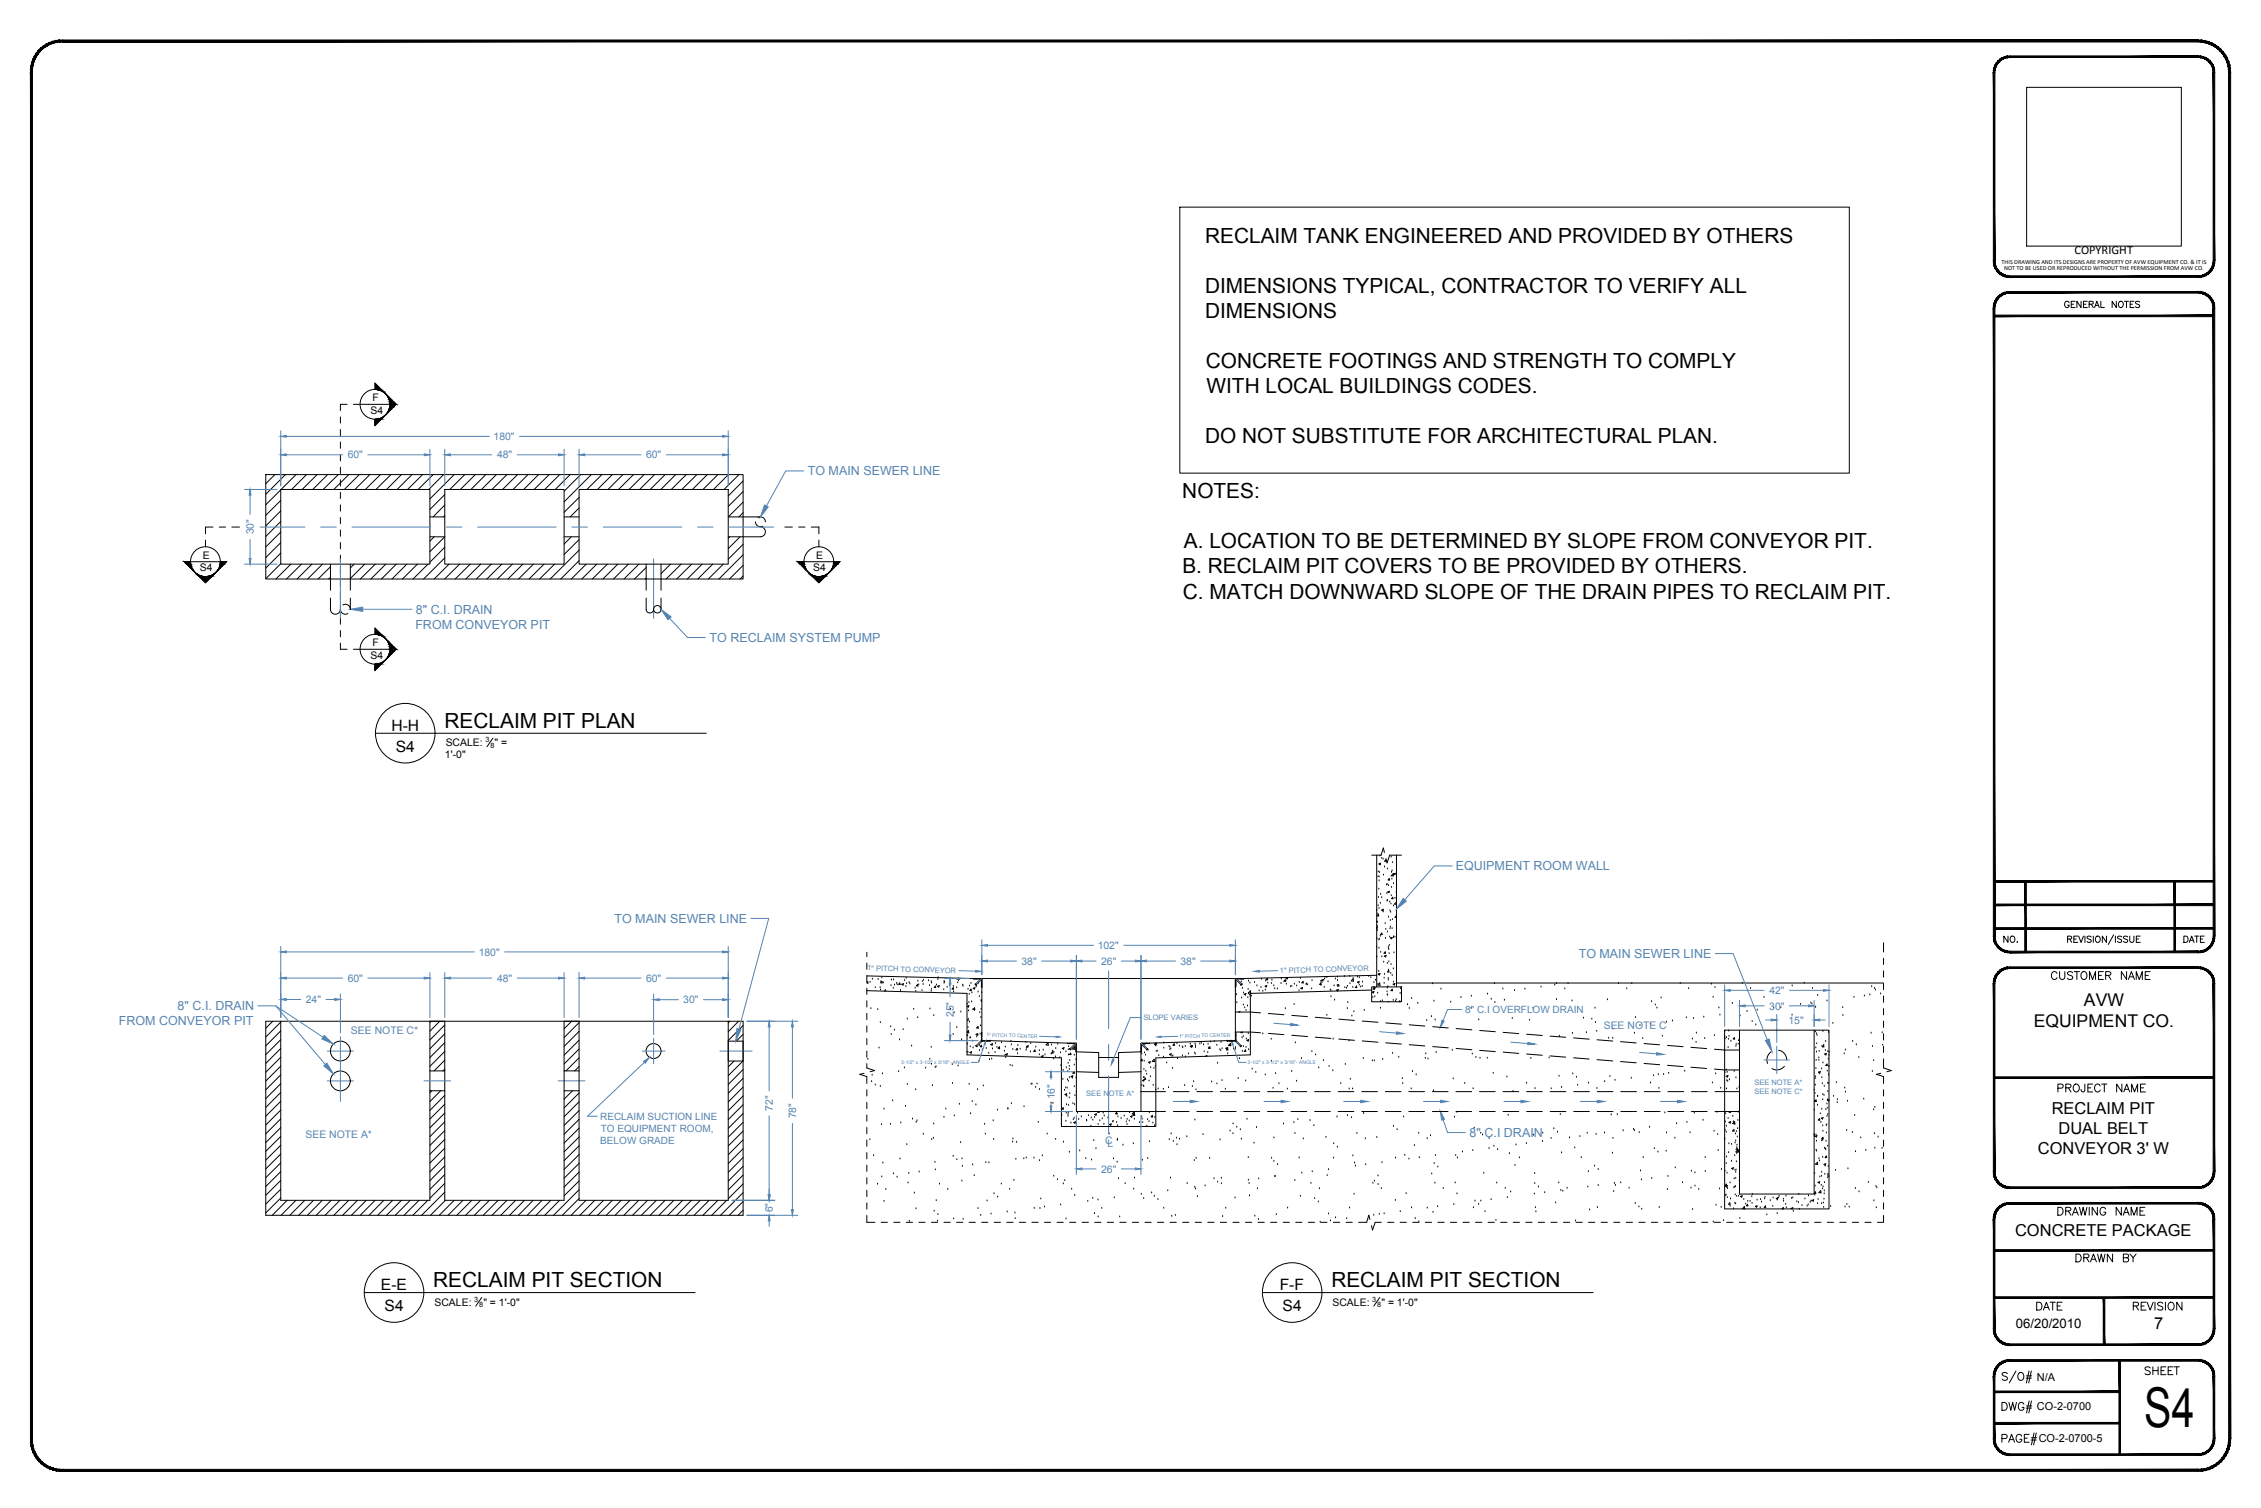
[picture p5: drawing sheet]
<svg xmlns="http://www.w3.org/2000/svg" width="914mm" height="610mm" viewBox="0 0 914 610" stroke-linecap="round" stroke-linejoin="round" font-family="sans-serif">
<defs><g id="words">
<text font-size="22.2" x="867.2" y="576.9">S4</text>
<g font-size="8.8">
<text x="808.6" y="572.6">DWG#</text>
<text x="808.6" y="585.3">PAGE#</text>
</g>
<g font-size="8.4">
<text x="487.4" y="98.2">RECLAIM TANK ENGINEERED AND PROVIDED BY OTHERS</text>
<text x="487.4" y="118.4">DIMENSIONS TYPICAL, CONTRACTOR TO VERIFY ALL</text>
<text x="487.4" y="128.6">DIMENSIONS</text>
<text x="487.6" y="148.8">CONCRETE FOOTINGS AND STRENGTH TO COMPLY</text>
<text x="487.9" y="158.9">WITH LOCAL BUILDINGS CODES.</text>
<text x="487.4" y="179.2">DO NOT SUBSTITUTE FOR ARCHITECTURAL PLAN.</text>
<text x="478.2" y="201.5">NOTES:</text>
<text x="478.8" y="221.7">A. LOCATION TO BE DETERMINED BY SLOPE FROM CONVEYOR PIT.</text>
<text x="478.2" y="231.8">B. RECLAIM PIT COVERS TO BE PROVIDED BY OTHERS.</text>
<text x="478.4" y="242">C. MATCH DOWNWARD SLOPE OF THE DRAIN PIPES TO RECLAIM PIT.</text>
<text x="179.8" y="294.2">RECLAIM PIT PLAN</text>
<text x="175.2" y="520.3">RECLAIM PIT SECTION</text>
<text x="538.4" y="520.3">RECLAIM PIT SECTION</text>
<text x="808.9" y="560.2">S/O#</text>
</g>
<g font-size="7.1">
<text x="842.8" y="406.5">AVW</text>
<text x="822.5" y="415">EQUIPMENT CO.</text>
</g>
<g font-size="6.7">
<text x="829.8" y="450.3">RECLAIM PIT</text>
<text x="832.5" y="458.3">DUAL BELT</text>
<text x="824.2" y="466.3">CONVEYOR 3' W</text>
<text x="815" y="499.5">CONCRETE PACKAGE</text>
<text x="871.2" y="537.2">7</text>
</g>
<g font-size="6.6">
<text x="828.7" y="397.2">CUSTOMER NAME</text>
<text x="831.5" y="442.7">PROJECT NAME</text>
<text x="831.5" y="492.5">DRAWING NAME</text>
<text x="838.6" y="511.2">DRAWN BY</text>
<text x="822.7" y="530.9">DATE</text>
<text x="861.8" y="530.9">REVISION</text>
<text x="866.8" y="557">SHEET</text>
</g>
<g font-size="6.3">
<text x="158.3" y="295.4">H-H</text>
<text x="160.1" y="304">S4</text>
<text x="154.1" y="521.5">E-E</text>
<text x="517.6" y="521.5">F-F</text>
<text x="155.5" y="530.1">S4</text>
<text x="518.7" y="530.1">S4</text>
</g>
<g font-size="5.7">
<text x="834" y="125.6">GENERAL NOTES</text>
<text x="809.6" y="382.1">NO.</text>
<text x="882.3" y="382.1">DATE</text>
</g>
<text font-size="5.3" x="815.2" y="536.7">06/20/2010</text>
<g font-size="5.1" fill="#5484b2">
<text x="326.7" y="192.2">TO MAIN SEWER LINE</text>
<text x="168.2" y="248.1">8&quot; C.I. DRAIN</text>
<text x="168" y="254.2">FROM CONVEYOR PIT</text>
<text x="287" y="259.5">TO RECLAIM SYSTEM PUMP</text>
<text x="588.7" y="351.8">EQUIPMENT ROOM WALL</text>
<text x="248.5" y="373.1">TO MAIN SEWER LINE</text>
<text x="638.5" y="387.3">TO MAIN SEWER LINE</text>
<text x="71.8" y="408.4">8&quot; C.I. DRAIN</text>
<text x="48" y="414.5">FROM CONVEYOR PIT</text>
<text x="594.4" y="459.7">8&quot; C.I DRAIN</text>
</g>
<text font-size="5" x="839" y="102.8">COPYRIGHT</text>
<g font-size="4.4">
<text x="823.8" y="558.1">N/A</text>
<text x="823.8" y="569.9">CO-2-0700</text>
<text x="824.5" y="582.9">CO-2-0700-5</text>
</g>
<g font-size="4.2">
<text x="149.8" y="167.5">S4</text>
<text x="150.7" y="162.1">F</text>
<text x="82" y="225.8">E</text>
<text x="330.1" y="225.8">E</text>
<text x="80.8" y="231">S4</text>
<text x="328.8" y="231">S4</text>
<text x="150.7" y="261.1">F</text>
<text x="149.8" y="266.5">S4</text>
<text x="180.3" y="301.7">SCALE:</text>
<text x="200" y="301.7">&quot; =</text>
<text x="180" y="306.3">1'-0&quot;</text>
<text x="175.7" y="527.8">SCALE:</text>
<text x="195.5" y="527.8">&quot; = 1'-0&quot;</text>
<text x="538.9" y="527.8">SCALE:</text>
<text x="558.7" y="527.8">&quot; = 1'-0&quot;</text>
</g>
<g font-size="4.2" fill="#5484b2">
<text x="199.6" y="177.9">180&quot;</text>
<text x="140.6" y="185.3">60&quot;</text>
<text x="201" y="185.3">48&quot;</text>
<text x="261.3" y="185.3">60&quot;</text>
<text x="102.6" y="216" transform="rotate(-90 102.6 216)">30&quot;</text>
<text x="443.9" y="383.6">102&quot;</text>
<text x="193.6" y="386.3">180&quot;</text>
<text x="413.1" y="390">38&quot;</text>
<text x="445.3" y="390">26&quot;</text>
<text x="477.4" y="390">38&quot;</text>
<text x="140.6" y="396.9">60&quot;</text>
<text x="201" y="396.9">48&quot;</text>
<text x="261.3" y="396.9">60&quot;</text>
<text x="715.6" y="401.9">42&quot;</text>
<text x="123.7" y="405.6">24&quot;</text>
<text x="276.4" y="405.6">30&quot;</text>
<text x="385.7" y="411.2" transform="rotate(-90 385.7 411.2)">25&quot;</text>
<text x="715.5" y="408.1">30&quot;</text>
<text x="723.3" y="413.8">15&quot;</text>
<text x="141.9" y="418">SEE NOTE C*</text>
<text x="648.6" y="416">SEE NOTE C</text>
<text x="312.6" y="449.1" transform="rotate(-90 312.6 449.1)">72&quot;</text>
<text x="426.6" y="444.5" transform="rotate(-90 426.6 444.5)">16&quot;</text>
<text x="321.9" y="452.1" transform="rotate(-90 321.9 452.1)">78&quot;</text>
<text x="123.5" y="460.2">SEE NOTE A*</text>
<text x="447" y="462.4">C</text>
<text x="447.8" y="463.7">L</text>
<text x="445.3" y="474">26&quot;</text>
<text x="312.5" y="490.1" transform="rotate(-90 312.5 490.1)">6&quot;</text>
</g>
<g font-size="4" fill="#5484b2">
<text x="592.5" y="409.6">8&quot; C.I OVERFLOW DRAIN</text>
<text x="242.7" y="452.7">RECLAIM SUCTION LINE</text>
<text x="243" y="457.6">TO EQUIPMENT ROOM,</text>
<text x="242.8" y="462.5">BELOW GRADE</text>
</g>
<g font-size="3" fill="#5484b2">
<text x="350.7" y="392.3" transform="rotate(2 350.7 392.3)">1&quot; PITCH TO CONVEYOR</text>
<text x="517.6" y="393.4" transform="rotate(-2 517.6 393.4)">1&quot; PITCH TO CONVEYOR</text>
<text x="462.5" y="412.5">SLOPE VARIES</text>
<text x="439.3" y="443.1">SEE NOTE A*</text>
<text x="709.5" y="438.5">SEE NOTE A*</text>
<text x="709.5" y="442.2">SEE NOTE C*</text>
</g>
<g font-size="2.9">
<text x="196.3" y="300.1">3</text>
<text x="198.4" y="302.3">8</text>
<text x="191.7" y="526.2">3</text>
<text x="554.9" y="526.2">3</text>
<text x="193.8" y="528.4">8</text>
<text x="557" y="528.4">8</text>
</g>
<g font-size="2.5">
<text x="809.5" y="106.6">THIS DRAWING AND ITS DESIGNS ARE PROPERTY OF AVW EQUIPMENT CO. &amp; IT IS</text>
<text x="810.5" y="109.3">NOT TO BE USED OR REPRODUCED WITHOUT THE PERMISSION FROM AVW CO.</text>
</g>
<g font-size="2" fill="#5484b2">
<text x="398.9" y="419" transform="rotate(2 398.9 419)">1&quot; PITCH TO CENTER</text>
<text x="476.9" y="419.7" transform="rotate(-2 476.9 419.7)">1&quot; PITCH TO CENTER</text>
<text x="364.5" y="430.2">3-1/2&quot; x 3-1/2&quot; x 3/16&quot;- ANGLE</text>
<text x="504.6" y="430.2">3-1/2&quot; x 3-1/2&quot; x 3/16&quot;- ANGLE</text>
</g>
</g></defs>
<!-- layer: A_DETAIL_DASHED -->
<g fill="none" stroke="#000" stroke-width=".4">
<path d="M137.7 168.5v2.6M137.7 173.6v2.5M137.7 178.7v2.5M140.4 163.4h-2.7v2.6M142.9 163.4h2.8M137.7 183.8v2.5M137.7 188.8v2.6M137.7 193.9v2.6M137.7 199v2.5M83.1 218.3v2.8M86.1 213.1h-3v2.7M88.7 213.1h2.5"/>
<path d="M93.8 213.1h3.1M137.7 204.1v2.5M137.7 209.2v2.5M137.7 214.2v2.6M137.7 219.3v2.6M317.4 213.1h3.1M323 213.1h2.5M328.1 213.1h3.1v2.7M331.2 218.3v2.8M137.7 224.4v2.5M137.7 229.5v2.5M137.7 234.6v2.5"/>
<path d="M137.7 239.6v2.6M137.7 244.7v2.6M137.7 249.8v2.5M137.7 254.9v2.5M137.7 260v2.5h2.7M142.9 262.5h2.8M559.9 344.6l-.5-1.8-.9 2.9h-3.8M566.8 345.7h-4.8l-1 3.1-.5-1.8M350.6 384.9v1.9M350.6 389.3v2.5M350.6 394.4v2.5M350.6 399.5v2.5"/>
<path d="M761.7 381.1v3.8M761.7 387.4v2.5M761.7 392.5v2.5M761.7 397.6v2.5M350.6 404.5v2.6M350.6 409.6v2.6M350.6 414.7v2.5M350.6 419.8v2.5M761.7 402.6v2.6M761.7 407.7v2.6M761.7 412.8v2.5M761.7 417.9v2.5"/>
<path d="M349.5 433.9l-1.8 .4 2.9 .9v2.8M350.6 424.9v2.5M350.6 429.9v1.8l3.1 1.1-1.8 .4M760.6 433.9l-1.7 .4 2.8 .9v2.8M761.7 423v2.5M761.7 428v3.7l3.2 1.1-1.8 .4M350.6 440.5v2.6M350.6 445.6v2.5M350.6 450.7v2.5M350.6 455.8v2.5M761.7 440.5v2.6M761.7 445.6v2.5"/>
<path d="M761.7 450.7v2.5M761.7 455.8v2.5M350.6 460.8v2.6M350.6 465.9v2.6M350.6 471v2.5M350.6 476.1v2.5M761.7 460.8v2.6M761.7 465.9v2.6M761.7 471v2.5M761.7 476.1v2.5M350.6 481.2v2.5M350.6 486.2v2.6"/>
<path d="M350.6 491.3v2.8h3.2M356.4 494.1h2.5M361.4 494.1h2.6M366.5 494.1h2.6M371.6 494.1h2.5M376.7 494.1h2.5M381.8 494.1h2.5M386.8 494.1h2.6M391.9 494.1h2.6M397 494.1h2.5M402.1 494.1h2.5M407.2 494.1h2.5"/>
<path d="M412.2 494.1h2.6M417.3 494.1h2.6M422.4 494.1h2.5M427.5 494.1h2.5M432.6 494.1h2.5M437.6 494.1h2.6M442.7 494.1h2.6M447.8 494.1h2.5M452.9 494.1h2.5M458 494.1h2.5M463 494.1h2.6M468.1 494.1h2.6"/>
<path d="M473.2 494.1h2.5M478.3 494.1h2.5M483.4 494.1h2.5M488.4 494.1h2.6M493.5 494.1h2.6M498.6 494.1h2.5M503.7 494.1h2.5M508.8 494.1h2.5M513.8 494.1h2.6M518.9 494.1h2.6M524 494.1h2.5M529.1 494.1h2.5"/>
<path d="M534.2 494.1h2.5M539.2 494.1h2.6M544.4 494.1h2.5M554 493l-.4-1.8-.9 2.9h-3.3M558.6 494.1h-2.4l-1.1 3.1-.4-1.7M561.2 494.1h2.5M566.3 494.1h2.5M571.3 494.1h2.6M576.4 494.1h2.6M581.5 494.1h2.5M586.6 494.1h2.5M591.7 494.1h2.5"/>
<path d="M596.7 494.1h2.6M601.8 494.1h2.6M606.9 494.1h2.5M612 494.1h2.5M617.1 494.1h2.5M622.1 494.1h2.6M627.2 494.1h2.6M632.3 494.1h2.5M637.4 494.1h2.5M642.5 494.1h2.5M647.5 494.1h2.6M652.6 494.1h2.6"/>
<path d="M657.7 494.1h2.5M662.8 494.1h2.5M667.9 494.1h2.5M672.9 494.1h2.6M678 494.1h2.6M683.1 494.1h2.5M688.2 494.1h2.5M693.3 494.1h2.5M698.3 494.1h2.6M703.4 494.1h2.6M708.5 494.1h2.5M713.6 494.1h2.5"/>
<path d="M718.7 494.1h2.5M723.7 494.1h2.6M728.8 494.1h2.6M733.9 494.1h2.5M739 494.1h2.5M744.1 494.1h2.5M749.1 494.1h2.6M754.2 494.1h2.6M761.7 491.3v2.8h-2.4M761.7 481.2v2.5M761.7 486.2v2.6"/>
</g>
<!-- layer: A-PATTERN -->
<g fill="none" stroke="#000" stroke-width=".4">
<path d="M111.2 191.9l-3.7 3.6M113.5 198l-6 6M115.4 191.9l-7.9 7.9M119.7 191.9l-6 6M124 191.9l-6.1 6M128.2 191.9l-6 6M132.5 191.9l-6 6M136.8 191.9l-6.1 6M141.1 191.9l-6.1 6M145.3 191.9l-6 6M149.6 191.9l-6 6M153.8 191.9l-6 6"/>
<path d="M158.1 191.9l-6 6M162.3 191.9l-6 6M166.6 191.9l-6 6M170.9 191.9l-6.1 6M175.2 191.9l-6.1 6M179.4 191.9l-6 6M179.9 199.9l-6 6.1M183.7 191.9l-9.8 9.8M188 191.9l-6.1 6M192.2 191.9l-6 6M196.5 191.9l-6 6M200.7 191.9l-6 6"/>
<path d="M205 191.9l-6 6M209.3 191.9l-6.1 6M213.5 191.9l-6 6M217.8 191.9l-6 6M222.1 191.9l-6.1 6M226.4 191.9l-6.1 6M230.6 191.9l-6 6M234.9 191.9l-6.8 6.7M239.1 191.9l-11 11M243.4 191.9l-6 6M247.7 191.9l-6.1 6M251.9 191.9l-6 6"/>
<path d="M256.2 191.9l-6.1 6M260.5 191.9l-6.1 6M264.7 191.9l-6 6M269 191.9l-6 6M273.3 191.9l-6 6M277.5 191.9l-6 6M281.8 191.9l-6 6M286 191.9l-6 6M290.3 191.9l-6 6M294.6 191.9l-6.1 6M298.9 191.9l-6.1 6M300.5 194.4l-6 6.1"/>
<path d="M300.5 198.7l-6 6M113.5 202.3l-6 6M113.5 206.5l-6 6.1M113.5 210.8l-6 6.1M113.5 215.1l-6 6M113.5 219.4l-6 6M175.6 217l-1.7 1.7M179.9 204.2l-4.8 4.8M179.9 208.4l-.5 .6M179.9 217l-6 6M231.1 217l-3 2.9M234.2 201.1l-6.1 6"/>
<path d="M234.2 205.4l-3.6 3.6M234.2 218.1l-6.1 6.1M295.1 217l-.6 .6M299.3 217l-4.8 4.8M300.5 203l-5.9 6M300.5 207.2l-1.7 1.8M113.5 223.6l-6 6.1M113.5 227.9l-6 6M117.6 228l-6 6.1M121.9 228l-6 6.1M126.2 228l-6.1 6.1M130.4 228l-6 6.1"/>
<path d="M133.6 229.1l-4.9 5M133.6 233.4l-.7 .7M143.2 228l-1.5 1.6M147.5 228l-5.8 5.8M151.8 228l-6.1 6.1M156 228l-6 6.1M160.3 228l-6 6.1M164.5 228l-6 6.1M168.8 228l-6 6.1M173.1 228l-6.1 6.1M179.9 221.2l-6 6.1M179.9 225.5l-8.6 8.6"/>
<path d="M181.6 228l-6 6.1M185.9 228l-6.1 6.1M190.2 228l-6.1 6.1M194.4 228l-6 6.1M198.7 228l-6 6.1M202.9 228l-6 6.1M207.2 228l-6 6.1M211.5 228l-6.1 6.1M215.7 228l-6 6.1M220 228l-6 6.1M224.3 228l-6.1 6.1M234.2 222.4l-11.7 11.7"/>
<path d="M234.2 226.7l-7.4 7.4M237.1 228l-6 6.1M241.3 228l-6 6.1M245.6 228l-6 6.1M249.9 228l-6.1 6.1M254.1 228l-6 6.1M258.4 228l-6.1 6.1M261.3 229.4l-4.7 4.7M261.3 233.6l-.4 .5M271.2 228l-3.9 3.9M275.5 228l-6.1 6.1M279.7 228l-6 6.1"/>
<path d="M284 228l-6 6.1M288.2 228l-6 6.1M292.5 228l-6 6.1M300.5 220l-6 6.1M300.5 224.3l-9.8 9.8M300.5 228.6l-5.5 5.5M300.5 232.8l-1.2 1.3M557.3 354.4h.1M557.4 352.4h.1M557.6 359.5h.1M557.7 349.3l.6-.3-.1 .6zM557.7 356.1h.1"/>
<path d="M557.7 354.5h.1M557.9 352.7h.1M558 349.4h.1M558.1 346h.1M558.8 347h.1M559.4 347.3h.1M559.5 353.8h.1M559.9 350.5h.1M560.5 347.6l.1 .6-.6-.1zM560.7 357.8h.1M561 357.5h.1M561.2 351.3h.1"/>
<path d="M561.6 358h.1M561.8 355.1l.2 .7-.6-.1zM562.6 354l.9 .2-.1-1-.8 .8M562.6 346.5h.1M562.7 352.6h.1M562.8 358.7h.1M562.9 355.4h.1M563 352h.1M563.1 348.7h.1M563.5 357.2h.1M563.6 353.5h.1M563.6 353.3l.7-.3-.2 .6z"/>
<path d="M563.7 353.6h.1M564.7 347.5h.1M556.8 372.6h.1M556.8 375l.2-.1-.2 .6M556.8 368h.1M556.9 379.5h.1M557 376.2h.1M557 374.5h.1M557.1 372.8h.1M557.2 369.5h.1M557.4 366.1h.1M557.4 369.6l.2 .6h-.7z"/>
<path d="M557.5 362.8h.1M557.7 380h.1M557.7 367.2h.1M557.8 379.7h.1M558.2 378.5h.1M558.2 365.2h.1M558.4 361.5h.1M558.8 367.9l.7-.3-.2 .6zM558.8 362.9h.1M558.8 377.2l.2 .6h-.7zM559.4 368.6h.1M560.2 373.4h.1"/>
<path d="M560.3 379.3h.1M560.5 375.7h.1M560.9 361.2h.1M560.9 364.2h.1M561.1 364h.1M561.1 376.8h.1M561.2 360.6l.7-.3-.2 .6zM561.6 370.8h.1M562 378.8h.1M562.1 364.7h.1M562.1 375.5h.1M562.1 368.2h.1"/>
<path d="M562.3 372.1h.1M562.3 374.7h.1M562.3 379.2l.7-.3-.2 .6zM562.4 368.8h.1M562.5 365.4h.1M562.7 362.1h.1M563 375.4h.1M563.1 371.8h.1M563.2 362.7l.2 .6h-.6zM563.5 366.2h.1M563.5 379h.1M563.6 378.7h.1"/>
<path d="M564.1 378.8h.1M564.2 363.1h.1M564.6 370.2l.2 .7-.6-.1zM564.7 360.7h.1M564.8 371.9h.1M564.8 365.1l-.1-.4-.7 .8 .8 .1M350.6 397l.3-.2-.2 .6-.1-.1M351 397.6h.1M351.9 397.1h.1M352.8 395.8h.1M354 399.3h.1M355.1 395.9h.1"/>
<path d="M355.9 399.2h.1M356.2 396.8h.1M356.6 395.3h.1M356.7 396.7l.1 .6h-.6zM357.3 397.3h.1M360.3 398.4h.1M360.5 396.2h.1M361.3 399.5h.1M361.4 396.1h.1M361.8 398.2h.1M362.6 397.5h.1M362.8 398.1h.1"/>
<path d="M363.9 397.3l.1 .7-.6-.1zM364.7 397.9l.7-.3-.2 .6zM365.8 396.4h.1M366.4 398.8h.1M366.5 395.5h.1M366.6 397.6h.1M367.7 397.2h.1M368 397.8h.1M370.1 399.5h.1M371.1 398l.1 .6-.6-.1zM371.2 396.6h.1M371.6 398.1h.1"/>
<path d="M373 396.8h.1M373.3 398h.1M373.5 396.2h.1M375.5 396.5h.1M375.9 398.4h.1M376.6 396.9h.1M376.7 399.9h.1M376.7 397.4h.1M378.3 398.6l.1 .6h-.6zM378.7 398.2h.1M379.1 398.7l.8-.3-.3 .6zM379.3 395.9h.1"/>
<path d="M379.4 395.2h.1M381.8 396.7h.1M381.8 397.4h.1M382 397.1h.1M383 399.1h.1M384.1 398.4h.1M385.5 398.7h.1M385.5 399.2l.2 .6h-.6zM386.9 399.3h.1M387.1 396h.1M387.3 397.3h.1M387.6 396.4h.1"/>
<path d="M387.7 395.4l.4 .4 .1-.4M389.3 398.2h.1M389.5 398.7h.1M391.5 399.9h.1M392.1 398.6h.1M392.7 397.6h.1M392.7 399.8l.2 .7-.6-.1zM393.6 399.5l.7-.3-.2 .6zM394.3 395.6l-.2 .1M394.6 395.6l-.2 .1M394.8 398.9h.1M395 395.6l-.2 .1"/>
<path d="M395.4 395.6l-.3 .1M395.7 397.4h.1M396.4 395.6l-.2 .1M396.7 395.6l-.1 .1M397.1 397l-.2 .2M397.1 397.3l-.2 .3M397.1 395.6l-.2 .2M397.1 397.7l-.2 .2M397.1 395.9l-.2 .2M397.1 398.1l-.2 .1M499.6 397l.2 .2M499.6 397.3l.2 .3"/>
<path d="M499.6 395.6l.2 .2M499.6 397.7l.2 .2M499.6 395.9l.2 .2M499.6 398.1l.2 .1M500 395.6l.2 .1M500.3 395.6l.2 .1M501.4 395.6l.2 .1M501.7 397.9h.1M501.7 395.6l.2 .1M502 396.9h.1M502.1 395.6l.2 .1M502.5 399.5h.1"/>
<path d="M502.5 395.6l.2 .1M504.8 400h.1M504.9 396.6h.1M505.5 397.4h.1M507.4 397.2h.1M508.3 398.5h.1M510 399.2h.1M510.1 395.9h.1M511.6 398.7l.7-.3-.2 .6zM511.9 396.6h.1M512.5 395.5l.2 .6-.6-.1zM512.7 397.4h.1"/>
<path d="M514.2 397.6h.1M514.4 396.2h.1M515.2 398.5h.1M515.5 399.7h.1M516.6 399.8h.1M518.1 397.6h.1M518.2 395.7h.1M519.8 396.1l.1 .6h-.6zM520.1 396.5h.1M520.1 395.4l.7-.3-.2 .6zM520.2 397.8h.1M521.9 398.9h.1"/>
<path d="M522.4 398.7h.1M523.5 397.8h.1M524.4 398.6h.1M525.4 397.1h.1M525.9 395.5h.1M526.1 399.5l.7-.3-.2 .6zM527 396.7l.1 .6h-.6zM528.2 398.1h.1M528.3 397.7h.1M528.8 398.1h.1M530.5 399.8h.1M530.6 396.4h.1"/>
<path d="M534.2 396.7h.1M534.2 397.3l.1 .7-.6-.1zM534.2 398.3h.1M534.5 396.2l.7-.3-.2 .6zM534.6 397.2h.1M535.6 399.1h.1M535.7 395.8h.1M536.6 394.7l.1 .3-.8-.2M537.1 396.9h.1M539.5 398.5h.1M540 395.7h.1M540.8 398.4h.1"/>
<path d="M540.9 396.4h.1M540.9 395h.1M541.4 398l.1 .6h-.6zM543.7 394.8h.1M543.9 399.2h.1M544.6 399.5h.1M544.9 398.7h.1M545.9 394.7h.1M546 397.6h.1M546.5 396.5l.8-.8 .1 1zM547.1 399.2h.1M547.2 395.6h.1"/>
<path d="M548.6 398.6l.1 .6h-.6zM549 397l.7-.3-.2 .6zM549.1 395h.1M549.7 395.2h.1M549.7 398.2h.1M550.3 399h.1M550.9 398.7h.1M551.1 397h.1M553.6 394.7h.1M554.4 395.2h.1M555.6 397.2h.1M555.7 399.2h.1"/>
<path d="M555.8 399.2l.1 .7-.6-.1zM556.1 399.6h.1M556.3 396.2h.1M556.8 386.8h.1M556.8 382.9h.1M556.8 386.5v.3M557.3 397.8h.1M557.4 393.8l.7-.3-.2 .6zM557.6 392.7h.1M557.7 394.1h.1M557.7 383.3h.1M558 397.4l.1 .9-.9-.1z"/>
<path d="M558.4 385h.1M558.8 386.8h.1M559.6 389h.1M559.8 397.5h.1M559.8 395.4h.1M559.9 386.5l.7-.3-.2 .6zM559.9 393.9h.1M560.2 384.8l.2 .6-.7-.1zM561 399.4h.1M561.1 389.5h.1M561.3 398.9h.1M561.4 395.5h.1"/>
<path d="M561.5 396.2h.1M561.5 382.8h.1M561.5 383.5h.1M561.6 392.2h.1M561.6 383.8h.1M561.6 392.3l.1 .6h-.6zM561.7 388.8h.1M561.8 385.5h.1M561.9 382.1h.1M562.4 393.5h.1M562.6 389.9h.1M563 394.3h.1"/>
<path d="M563 399.9l.1 .6-.6-.1zM563.4 397.8l.7-.2-.2 .6zM563.5 391.7h.1M563.6 397h.1M563.8 385.2h.1M566.4 399.7h.1M579.4 397.7h.1M582.8 399.8h.1M604.4 397.6h.1M607.8 399.8h.1M616.7 399.9h.1M623.2 399h.1"/>
<path d="M628.8 398.2h.1M629.5 397.6h.1M632.8 399.8h.1M634.2 397.6h.1M654.5 397.6h.1M657.9 399.7h.1M659.9 397.6h.1M679.5 397.5h.1M682.9 399.7h.1M692.1 397.8h.1M693.6 399.2h.1M704.6 397.5h.1"/>
<path d="M708 399.6h.1M724.8 398.6h.1M729.7 397.4h.1M733 399.6h.1M757 398.9h.1M758.1 399.5h.1M110.3 412.8l-2.8 2.9M113.5 416.7l-6 6.1M113.5 413.2l-6 6M174.3 412.8l-.4 .5M177.8 412.8l-3.9 4.1M179.9 414.4l-6 6"/>
<path d="M179.9 417.9l-6 6.1M231.2 412.8l-3.1 3.1M234.2 413.4l-6.1 6M234.2 416.9l-6.1 6.1M295.1 412.8l-.6 .7M298.7 412.8l-4.2 4.3M300.5 414.6l-6 6M300.5 418.1l-2.7 2.8M352.2 407.8h.1M355 408.1h.1M356 413.4h.1M356.1 400.2h.1"/>
<path d="M357.6 400.6l.5-.5 .1 .6M360.2 415.1h.1M360.4 418.2h.1M361.7 416.4h.1M364.2 400.4h.1M365.3 416.2h.1M366.9 411.9h.1M369.5 408h.1M370.4 400.7h.1M371.1 411.4h.1M372.9 400.4h.1M376.1 407.9h.1"/>
<path d="M376.6 400.7h.1M377.7 410.5h.1M381.7 400.1h.1M384.4 408h.1M385.5 418.2h.1M385.7 400.9h.1M385.9 409.4h.1M387 415.4h.1M388.6 409.1h.1M391.1 405.9h.1M391.1 418.7h.1M391.1 417.2l.6-.6 .1 .9-.7-.1"/>
<path d="M391.2 406.8l.6-.3-.2 .6zM391.3 418.7h.1M391.5 415.3h.1M391.5 412.5h.1M391.5 412.7h.1M391.6 412h.1M391.7 408.6h.1M391.8 405.3h.1M392 402h.1M392.1 413.1h.1M392.3 419.6h.1M392.5 419.5h.1"/>
<path d="M392.9 405h.1M393.1 401.4h.1M393.5 408.1h.1M394.1 408.5h.1M394.1 408h.1M394.1 407.4l.2 .7-.6-.1zM394.7 418.1l.7-.2-.2 .6zM395 419.2h.1M395.1 415.6h.1M395.5 418.5h.1M395.5 415l.1 .6-.5-.1zM395.6 401h.1"/>
<path d="M396.1 402.9h.1M396.2 409.4h.1M396.4 418h.1M396.5 414.7h.1M396.7 411.4h.1M396.7 404.5h.1M396.8 408h.1M396.9 404.7h.1M397 404.9h.1M397 401.3h.1M397.1 417.9l-.2 .1M397.1 420l-.2 .2"/>
<path d="M397.1 418.2l-.2 .2M397.1 418.5l-.2 .3M397.1 418.9l-.2 .2M499.6 417.9l.2 .1M499.6 420l.2 .2M499.6 418.2l.2 .2M499.6 418.5l.2 .3M499.6 418.9l.2 .2M499.7 400.6h.1M500 402.1h.1M500.2 405.3h.1M500.9 409.1h.5"/>
<path d="M502.1 417.2l-.3 .2 .6 .1v-.3M502.2 403.4h.1M502.3 419.5h.1M502.8 419h.1M502.8 406.3h.1M502.9 401.4h.1M503.2 401.9l.7-.3-.2 .7zM503.4 407.4h.1M503.9 408.5h.1M504.5 406.7h.1M504.7 403.3h.1M504.8 417.9h.1"/>
<path d="M504.9 401.7h.1M504.9 401.3l.8-.8 .1 .9zM505.4 402.3h.1M506.1 402.7h.1M509.2 400.6h.1M510.7 418h.1M510.7 400.7h.1M511.7 400.2h.1M519.8 407.8h.1M523.4 406.1h.1M525.4 400.5h.1M536.6 410.4h.1"/>
<path d="M538 400.2h.1M538.2 400.3h.1M538.3 402.9h.1M539.8 404.3h.1M540.5 400.3l.7-.3-.2 .6zM544.9 407.7h.1M545.1 405.3h.1M546.7 410.7h.1M547.5 409h.1M551.7 408.4h.1M555 401.1l.7-.3-.2 .6zM555.2 403.2h.1"/>
<path d="M556 402.9h.1M557.1 401.5h.1M558.3 407.6h.1M558.3 404.9h.1M559.1 404.6h.1M561 401h.1M561 402.2h.1M561.2 402.3h.1M561.4 405h.2M563.5 404.4h.1M564.4 404.8h.1M564.6 404.1h.1"/>
<path d="M566.1 405h.1M566.1 404.9h.1M566.3 401.6h.1M569.2 406.1h.1M569.9 407.7h.1M570.9 403.6h.1M573.4 405.6h.1M577 412.6h.1M578.9 411h.1M579.9 404.7h.1M580.4 412.3h.1M586.7 405.1h.1"/>
<path d="M590.8 403.3h.1M595 407.6h.1M595 402.7h.1M598 412.3h.1M601.6 401.9h.1M603.1 403.9h.1M604.6 405.3h.1M608.4 404.3h.1M611.6 411.7h.1M612.5 400.4h.1M618.6 412.4h.1M620 407.6h.1"/>
<path d="M629.5 404.1h.1M630.6 418.9h.1M635.8 404.6h.1M635.9 417.7h.1M640.4 411.6h.1M641.6 417.4h.1M643.8 412h.1M645.1 407.5h.1M645.2 413.3h.1M645.8 416.9h.1M650.1 404.2h.1M650.6 419.7h.1"/>
<path d="M652.2 419.7h.1M652.3 416h.1M661 417.7h.1M661.4 411.4h.1M663.2 414.6h.1M664.4 419.9h.1M667.4 414h.1M667.9 404.9h.1M669.4 406.3h.1M670.1 407.5h.1M671.8 403.4h.1M672.3 418.9h.1"/>
<path d="M673.9 413.2h.1M676.4 412.7h.1M682 411.4h.1M684.9 411.7h.1M686.1 417.6h.1M689.1 411.2h.1M689.4 419.8h.1M692.8 403.1h.1M693.3 418.6h.1M695.2 407.5h.1M695.6 410.3h.1M697.5 419h.1"/>
<path d="M697.5 419v.9M697.5 416.7v.1M697.6 416.4l-.1 .4M698.2 419.5h.1M699.1 416.8h.1M699.3 418.9h.1M700.6 405.6h.1M701.4 419.4l.1 .6h-.5zM703.7 410.7h.1M706.5 408.9h.1M708.6 413h.1M710.1 414.3h.1"/>
<path d="M710.7 408.3h.1M713.4 403.2h.1M717.3 407.5h.1M720.2 407.4h.1M724.7 410.4h.1M728.2 406h.1M732.4 405.5h.1M732.8 405.9h.1M734.2 417.2h.1M734.3 407.2h.1M734.7 417.9h.1M734.9 418.6h.1"/>
<path d="M735.1 402.4h.1M737.2 416.9h.1M738.9 404.6h.1M739.5 417.4h.1M741.3 413.7h.1M745.2 407.3h.1M745.3 410.5h.1M749.8 403.2h.1M754 402.6h.1M756.2 402.2h.1M756.7 417.7h.1M758.4 400.2h.1"/>
<path d="M760.6 401.8h.1M761.2 417.5h.1M113.5 420.3l-6 6M113.5 423.8l-6 6.1M113.5 427.4l-6 6.1M113.5 431l-6 6M113.5 434.5l-6 6.1M113.5 438.1l-6 6M179.9 421.5l-6 6M179.9 425l-6 6.1M179.9 428.6l-4.3 4.3M179.9 432.1l-.8 .8"/>
<path d="M234.2 420.5l-6.1 6.1M234.2 424.1l-6.1 6M234.2 427.6l-5.3 5.3M234.2 431.2l-1.8 1.7M296.9 428.9l-2.4 2.4M300.4 428.9l-5.9 5.9M300.5 432.4l-6 6M300.5 435.9l-6 6.1M300.5 439.5l-6 6M351 428.2h.1M352.5 437.3h.1M352.7 434.6h.1"/>
<path d="M354 438.6h.1M355.5 423.7h.1M356 439.2h.1M356.9 434.1h.1M363.4 433.2h.1M363.8 420.4h.1M365.8 431.7h.1M366.9 438.4h.1M368.7 422.9h.1M374.4 431.8h.1M376 428.2h.1M376.6 423.4h.1"/>
<path d="M376.7 430.2h.1M377.1 438.9h.1M378.2 431.5h.1M378.5 431.2h.1M385.1 430.4h.1M385.2 438h.1M387.5 430.9h.1M388.9 420.3h.1M391.1 425.4h.1M391.2 422.1h.1M391.5 425.4h.1M392 438.3h.1"/>
<path d="M392.3 425.4l.6-.2-.1 .5zM392.4 423.2h.1M393.4 420.9h.1M393.5 423.6h.1M396 428.9h.1M396.2 424.7h.1M396.2 422.7h.1M396.9 422.5l.1 .7-.5-.1zM397.1 420.3l-.2 .2M397.1 420.7l-.2 .2M397.3 424.4h.1M397.5 420.7l-.2 .2"/>
<path d="M397.7 439h.1M398.5 420.7l-.1 .2M398.9 423.8h.1M398.9 420.7l-.2 .2M399.2 420.7l-.1 .2M399.6 420.7l-.2 .2M399.9 425.8h.1M400.2 428.4h.1M400.7 422.2l.7-.3-.2 .6zM401.1 428.1h.1M401.4 424h.1M402.4 425.5h.1"/>
<path d="M402.5 421.8h.1M403.2 423.4h.1M404.2 423.2v.6h-.6zM404.2 424.1h.1M405 421.5h.1M406.2 424.9h.1M406.4 426.6h.1M406.6 423.3h.1M406.7 426.2l.7-.2-.2 .6zM406.7 427.5h.1M408.5 430.7h.1M408.9 421h.1"/>
<path d="M409 422.4h.1M409.4 430.9h.1M409.6 424.3h.1M411.4 423.8l.1 .6h-.6zM411.5 426h.1M411.6 422.7h.1M412.6 424.1h.1M414.9 421.4h.1M415 424.5h.1M415.1 423.8h.1M415.2 423l.6-.3-.1 .6zM416.7 425.2h.1"/>
<path d="M416.9 421.9h.1M417 438.3h.1M417.4 438.2h.1M418.5 424.4l.2 .7-.6-.1zM418.8 439.6h.1M418.9 423.3h.1M419.4 438.2h.1M420.3 424.7h.1M420.3 426.4h.1M421.1 427l.8-.2-.3 .6zM421.9 424.5h.1M422.6 426.4h.1"/>
<path d="M423.8 421.6l.2 .9-.9-.1zM425.1 426.1h.1M425.2 422.4h.1M425.7 424.9h.1M425.8 425.1l.1 .6h-.6zM426.1 428.1h.1M426.2 425.4h.1M426.8 427.2h.1M427 423.9h.1M427.8 422.1h.1M428.6 427.6h.1M428.9 425.6h.1"/>
<path d="M429.1 430.7h.1M429.6 423.8l.7-.3-.2 .6zM429.9 436.3h.1M430 432.7h.1M431 439.8h.1M431.1 425.2h.1M431.2 431.7h.1M431.6 439.8h.1M431.7 436.5h.1M431.8 433.2h.1M432 429.8h.1M432.1 424.3h.1"/>
<path d="M432.1 437.1h.1M432.1 426.5h.1M432.2 423.1h.1M432.4 431.1h.1M432.5 432.4h.1M432.5 435.7h.1M432.5 421.7l-.2 .2M432.6 428.7h.1M432.8 421.7l-.2 .2M433 425.7l.1 .6h-.6zM433.2 435.1l.7-.3-.2 .7zM433.2 421.7l-.2 .2"/>
<path d="M433.5 421.7l-.1 .2M433.7 435.8h.1M434.4 433.2l.1 .7-.6-.1zM434.5 430.5h.1M434.5 426.6h.1M434.5 439.3h.1M434.6 423.2l.1 1-.9-.1zM434.6 421.7l-.2 .2M435 421.7l-.2 .2M435.1 428.4h.1M435.3 435.3v.2M435.3 423.1l-.2 .2"/>
<path d="M435.3 423.5l-.2 .2M435.3 421.7l-.2 .2M435.3 423.8l-.2 .2M435.3 422.1l-.2 .1M435.3 424.2l-.2 .2M461.4 428.7l.4-.5 .1 .6h-.5M461.4 423.1l.2 .2M461.4 423.5l.2 .2M461.4 421.7l.2 .2M461.4 423.8l.2 .2M461.4 422.1l.2 .1M461.4 424.2l.2 .2"/>
<path d="M461.6 428.5h.1M461.7 438.8h.1M461.8 426h.1M461.8 421.7l.1 .2M462 422.6h.1M462.1 436.8l.6-.3-.2 .6zM462.1 421.7l.2 .2M462.4 439h.1M462.5 435.7h.1M462.6 439.3h.1M462.6 432.3h.1M462.7 435.6h.1"/>
<path d="M462.7 429h.1M462.9 425.6h.1M463 422.3h.1M463.2 421.7l.2 .2M463.2 435.8l.1 .6h-.6zM463.3 426.6h.1M463.4 433h.1M463.6 421.7l.1 .2M463.8 434.3h.1M463.9 421.7l.2 .2M464.3 421.7l.1 .2M464.3 424.6h.1"/>
<path d="M464.5 429.4l.7-.2-.2 .6zM464.7 437h.1M465.2 435.3h.1M465.4 431.6h.1M466.4 438.7h.1M466.7 431.9h.1M466.8 428.2l.1 1-.9-.2zM466.9 422.1l.8-.2-.3 .6zM467.2 431h.1M467.4 422.8h.1M467.4 421.6l-.3 .3h.6v-.3M467.6 425h.1"/>
<path d="M468 424.9h.1M468.6 426.8h.1M470.5 427.4h.1M470.7 423.7h.1M470.7 421.6h.1M471.8 429.7h.1M472.6 439.7h.1M472.8 423h.1M472.9 426.2l.8-.2-.2 .6zM473.1 424.3h.1M473.2 423.4h.1M473.5 424.1h.1"/>
<path d="M474 427h.1M474.2 431.9h.1M474.3 426.8h.1M474.9 421.9l.1 .7-.6-.1zM476 421.9h.1M476.2 428h.1M477 422.9h.1M478.2 423.2h.1M478.2 426.8h.1M478.3 423.5h.1M479.1 438.8h.1M479.3 423h.1"/>
<path d="M479.4 427.2h.1M480.7 426h.1M481.4 422.1h.1M481.4 423l.7-.3-.2 .6zM482 422.6l.2 .6-.6-.1zM482.2 439.2h.1M482.7 437.3h.1M483.2 425.7h.1M483.3 422.1h.1M483.4 426.1h.1M483.5 422.8h.1M483.5 423.5h.1"/>
<path d="M485.2 422h.1M485.8 421.7h.1M486.7 421h.3M486.7 422.4h.1M487 425.2h.1M487 421h.1M488 427l.1-.2-.7 .2M488.4 425.5h.1M488.6 422.1h.1M488.9 423.7h.1M489.3 423.2l.1 .6h-.6zM489.6 421.2h.1"/>
<path d="M490 437.4h.1M491.1 421h.1M492.1 422.6h.1M492.2 438.2h.1M492.4 429.8h.1M493.4 424.3h.1M493.7 424.7h.1M493.8 421.4h.1M494.2 436.8h.1M494.2 423.9h.1M495.9 424h.1M495.9 423.8l.6-.3-.1 .6z"/>
<path d="M496.5 423.8l.1 .6h-.6zM496.5 426h.1M497.1 420.7l.2 .2M497.5 422.8h.1M497.5 420.7l.2 .2M497.6 421.8l.2 .9-.9-.1zM497.8 420.7l.2 .2M498.2 420.7l.2 .2M498.9 424.1h.1M499.2 420.7l.2 .2M499.6 424.1h.1M499.6 420.3l.2 .2"/>
<path d="M499.6 420.7l.2 .2M499.7 423.5h.1M500.8 436h.1M501.3 427.9h.1M502.4 425h.1M502.8 423h.1M503.7 424.4l.1 .7-.6-.1zM503.8 437h.1M503.9 423.4h.1M504 420h.1M504.3 420.5l.7-.3-.2 .7zM505 424.3h.1"/>
<path d="M506.4 432.2h.1M507.9 433.5h.1M511.7 434.6h.1M514.1 420.1h.1M514.2 429h.1M514.9 439.9h.1M515.9 434h.1M517.2 438.1h.1M522.4 433.1h.1M523.9 421.6h.1M524.4 437.1h.1M526.3 427.9h.1"/>
<path d="M530.6 425.1h.1M532 426.5h.1M533.3 431.7h.1M535.2 428.8h.1M537.5 431.1h.1M539 432.9h.1M539.2 420.1h.1M542.2 438.1h.1M544.1 430.3h.1M545.6 420.8h.1M546.1 436.3h.1M551.3 427.9h.1"/>
<path d="M555 428.8h.1M555.8 428.8h.1M559.2 428.3h.1M563.2 425.8h.1M565.7 427.4h.1M567.1 436h.1M567.3 438h.1M571.2 433.2h.1M572.7 434.5h.1M576.4 427.8h.1M576.6 426h.1M577.5 428.1h.1"/>
<path d="M580.8 425.5h.1M587.3 424.6h.1M587.7 436.1h.1M592.4 438h.1M595.4 426.1h.1M596.9 427.4h.1M598.6 427.8h.1M601.5 427.8h.1M603.9 433.9h.1M609.4 435.4h.1M617.4 437.9h.1M619.1 427.9h.1"/>
<path d="M626.5 427.7h.1M630.5 435.1h.1M631.5 439.6h.1M636.1 434.1h.1M637.5 435.5h.1M638 438.7h.1M642.5 437.9h.1M649 437.3h.1M651.1 435.2h.1M653.2 436.7h.1M659.7 435.9h.1M667.5 437.8h.1"/>
<path d="M668.7 434.8h.1M670.6 434.4h.1M670.9 440h.1M672.8 434.4h.1M674.8 433.9h.1M681.4 433h.1M684.4 420h.1M685.9 421.4h.1M692.5 437.8h.1M693.8 434.1h.1M695.9 439.9h.1M697.6 433.6h.1"/>
<path d="M698.1 435.1l.7-.3-.2 .6zM698.2 432.5h.1M698.4 436.8h.1M698.5 433.5h.1M698.7 437.1h.1M698.9 423.5h.1M699 420.1h.1M699.4 436.5h.1M700 420.9h.1M701.3 433.1h.1M702.1 423h.1M702.1 435.7h.1"/>
<path d="M702.1 422.3h.1M703 422.1h.1M703.3 439.5h.1M703.5 436.2h.1M703.5 420.3l-.5 .2 .5 .3M734.1 436h.1M734.1 438.7h.1M734.3 435.3h.1M734.4 423.6h.1M734.4 432h.1M734.5 428.6h.1M734.6 425.3h.1"/>
<path d="M734.7 421.9h.1M735.5 433.4l.7-.2-.2 .5zM735.6 428.6h.1M735.6 427.7h.1M735.7 425h.1M735.8 434.1h.1M736.7 432.1h.1M736.8 435.7h.1M736.9 423h.1M737 438.1h.1M737.2 429.7h.1M737.5 422.6l.1 .6h-.6z"/>
<path d="M737.6 422.5h.1M737.8 439.2h.1M737.9 426.1l.7-.3-.2 .7zM738.2 424.6h.1M738.3 421h.1M738.9 430.1l.1 .7-.6-.1zM739 433h.1M739.2 425.2h.1M739.2 437.9h.1M739.4 437.9h.1M739.4 428.1h.1M739.5 434.6h.1"/>
<path d="M739.6 431.2h.1M739.6 426.5h.1M739.7 426.4l-.1 .1M739.8 425.3h.1M742.7 437.7h.1M745.8 426h.1M746 439.8h.1M746.3 424.5h.1M749.3 421h.1M750.7 422.4h.1M751.8 427.5h.1M757.2 433.2h.1"/>
<path d="M757.3 423h.1M757.8 428.8h.1M761.4 422.5h.1M113.5 441.6l-6 6.1M113.5 445.2l-6 6M113.5 448.7l-6 6.1M113.5 452.3l-6 6M113.5 455.8l-6 6.1M113.5 459.4l-6 6M174.6 440.9l-.7 .8M178.2 440.9l-4.3 4.4M179.9 442.8l-6 6.1"/>
<path d="M179.9 446.4l-6 6M179.9 449.9l-6 6M179.9 453.5l-6 6M179.9 457l-6 6M231.5 440.9l-3.4 3.4M234.2 441.8l-6.1 6.1M234.2 445.4l-6.1 6M234.2 448.9l-6.1 6.1M234.2 452.5l-6.1 6M234.2 456.1l-6.1 6M234.2 459.6l-6.1 6M300.5 443l-6 6"/>
<path d="M300.5 446.6l-6 6M300.5 450.1l-6 6M300.5 453.7l-6 6M300.5 457.2l-6 6.1M356.5 454.7h.1M357.5 448.4h.1M360.1 454.5h.1M361 445h.1M364.3 453.9h.1M366.2 447.2h.1M369 452.4h.1M370.3 440.5h.1"/>
<path d="M370.5 453.7h.1M370.8 453.1h.1M373.4 458.5h.1M377.6 454.4h.1M381.8 451.7h.1M382.5 448.3h.1M386 451.1h.1M388 446.4h.1M392.5 450.2h.1M393.2 445.3h.1M394.7 446.7h.1M395.4 440.5h.1"/>
<path d="M398.2 454.5h.1M398.5 458.5h.1M401.7 453.1h.1M403.4 448.8h.1M407.6 448.3h.1M407.6 448.2h.1M409 446.2h.1M414.1 447.4h.1M419.9 453.7h.1M420.4 440.4h.1M423.5 458.4h.1M425.1 445.9h.1"/>
<path d="M425.8 446h.1M429.3 454.5h.1M429.4 450.9h.1M429.9 447.8l.2 .6-.6-.1zM430.5 440.8h.1M430.7 442.4l.7-.3-.2 .7zM431.1 453.3h.1M431.2 449.9h.1M431.3 446.6h.1M431.3 455.4h.1M431.5 443.2h.1M431.9 450.5h.1"/>
<path d="M431.9 451.3h.1M432 449.8h.1M432.1 446.9h.1M432.4 443.8h.1M432.6 442.1h.1M433.1 454h.1M433.9 446.2h.1M434 452.6h.1M434.3 453.8l.7-.3-.2 .6zM434.4 452h.1M434.6 446.5h.1M434.7 442.9h.1"/>
<path d="M435.3 441.4h.1M435.7 450h.1M436.2 452.5h.1M437.3 451.5h.1M439.4 452.8h.1M439.5 453.1h.1M440.3 451h.1M441.2 455.3h.1M441.3 451.9h.1M442 452.8h.1M442.7 451.7h.1M442.7 450.5l.7-.2-.2 .6z"/>
<path d="M444.1 454.5h.1M444.1 449.3l-.2 .3 .6 .1v-.4M444.8 453.1h.1M445.8 452.3h.1M446.2 450h.1M446.4 454.5h.1M446.6 451.1h.1M448.1 452h.1M448.6 458.4h.1M448.7 454.6l.7-.3-.2 .6zM450 453.5h.1M450.2 453.3h.1"/>
<path d="M451.6 453.8h.1M451.6 449.7l.1 .6-.6-.1zM451.7 450.4h.1M452 455.1h.1M452.1 451.5h.1M453.4 452.2h.1M454.7 451.1h.1M455.5 453.5h.1M455.8 454.6h.1M455.8 452.5h.1M456.7 453.1h.1M456.8 449.8h.1"/>
<path d="M457.2 451.3l.7-.2-.2 .6zM458.5 450.6h.1M458.7 449.5l.1 .9-.9-.1zM458.8 452.4h.1M458.8 450.3l.1 .6h-.6zM460.9 453.8h.1M461.7 451.5h.1M461.9 452.4h.1M462.2 453.8h.1M463.2 455.4l.6-.3v.3M464.1 452.6h.1M464.7 453.4h.1"/>
<path d="M464.8 449.8h.1M466 450.9l.1 .6h-.6zM466.3 454h.1M466.9 455h.1M467.1 451.7h.1M467.3 449.5h.1M467.4 440.4v.1M468.4 440.2h.1M470.5 440.4h.1M473.6 458.3h.1M480 459.5h.1M483.2 452.8h.1"/>
<path d="M483.7 440.6h.1M486.5 458.7h.1M495.6 440.3h.1M497.5 457.2h.1M498.6 458.3h.1M498.7 454.3h.1M500.2 455.7h.1M501.6 456.7h.1M504.3 452.5h.1M508.2 455.8h.1M515.2 460h.1M519.1 454.4h.1"/>
<path d="M520.6 440.3h.1M523.3 453.8h.1M523.7 458.2h.1M524.9 452.6h.1M529.8 453h.1M531.4 455h.1M536.2 459.7h.1M540.7 451.5h.1M544.9 451h.1M545.6 440.2h.1M546.6 451.8h.1M547 440.2h.1"/>
<path d="M548.8 458.2h.1M551.5 450.1h.1M556.8 459.8h.1M563.5 455.3h.1M565 456.7h.1M567.6 451.5h.1M570.7 440.2h.1M573.8 458.1h.1M578.5 459.1h.1M579.7 440.9h.1M588.2 451.6h.1M589.2 449.6h.1"/>
<path d="M595.8 440.1h.1M596.2 456h.1M598.8 458.1h.1M599.6 458.8h.1M609.9 450.9h.1M611.9 441.2h.1M620.1 458.9h.1M620.8 440.1h.1M623.9 458h.1M627.3 440.1h.1M628.4 456.3h.1M629.9 457.7h.1"/>
<path d="M631 450.6h.1M634.7 460h.1M638.9 459.4h.1M641.9 458.1h.1M645.5 458.6h.1M645.8 440h.1M648.9 458h.1M651.6 450.7h.1M654.1 450.6h.1M656.4 457.1h.1M660.6 456.6h.1M661 457h.1"/>
<path d="M662.9 457.8h.1M667.1 455.7h.1M673.3 449.9h.1M674 458h.1M678.1 454.3h.1M682.2 453.7h.1M683.5 457.9h.1M685.2 450h.1M688.8 452.9h.1M693.2 457.3h.1M694.4 449.6h.1M694.7 458.6h.1"/>
<path d="M697.7 456.9h.1M697.8 453.6h.1M697.9 450.2h.1M698.2 455.3h.1M698.2 457.7h.1M698.2 440.2h.1M698.9 452.1h.1M699.2 453.7l.7-.3-.2 .6zM699.6 449.3l-.3 .3 .6 .1v-.4M700.8 451.3h.1M701 453.5h.1M701.2 456.6l.1 .6h-.6z"/>
<path d="M701.5 453.3l.1 1-.9-.1zM701.6 454.4h.1M701.9 458.4h.1M702.2 457.5h.1M702.4 440.2h.1M702.6 459.6h.1M702.7 456.3h.1M702.9 452.9h.1M703 449.6h.1M733.7 458.4v.9M733.7 440.4h.1M733.7 440.4v.2"/>
<path d="M733.8 448.7h.1M733.9 445.3h.1M734 442h.1M734.1 459.3l.7-.2-.2 .6zM734.4 458.8h.1M734.4 444.6l.2 .7-.6-.1zM735 446.8h.1M735 443.2h.1M735.2 443.1h.1M735.8 452.2l.2 .6h-.6zM736.2 450.3h.1M736.4 453.7h.1"/>
<path d="M736.6 452l.7-.2-.2 .6zM736.8 448.4h.1M737.2 444.6h.1M737.2 455.1h.1M737.2 442.4h.1M737.2 457.3h.1M737.2 459.7l.2 .7-.6-.1zM737.7 442.8h.1M738.4 448.6h.1M738.5 455.1h.1M738.6 458h.1M738.8 454.7h.1"/>
<path d="M738.8 446.3h.1M738.9 451.3h.1M739 448h.1M739.1 444.6h.1M739.2 450.6h.1M739.2 441.3h.1M739.7 444.5l-.7 .3 .5 .3 .2-.6M741.6 443.2h.1M743 445.7h.1M743.1 444.5h.1M746.3 441.5h.1M746.8 457h.1"/>
<path d="M747.2 445.2h.1M749.1 457.8h.1M750.1 450.9h.1M752.5 460h.1M753.7 444.3h.1M757.7 448.6h.1M758.1 458.3h.1M758.2 447.6h.1M759.5 459.7h.1M113.5 463l-6 6M113.5 466.5l-6 6M113.5 470.1l-6 6"/>
<path d="M113.5 473.6l-6 6M113.5 477.2l-6 6M179.9 460.6l-6 6M179.9 464.1l-6 6.1M179.9 467.7l-6 6M179.9 471.3l-6 6M179.9 474.8l-6 6M179.9 478.4l-6 6M234.2 463.2l-6.1 6M234.2 466.7l-6.1 6M234.2 470.3l-6.1 6M234.2 473.8l-6.1 6"/>
<path d="M234.2 477.4l-6.1 6M300.5 460.8l-6 6M300.5 464.4l-6 6M300.5 467.9l-6 6M300.5 471.5l-6 6M300.5 475l-6 6M300.5 478.6l-6 6M351.8 460.7h.1M353.3 467.2h.1M354.9 478.7h.1M356.6 475.8h.1M357 470.2h.1"/>
<path d="M361.3 474.5h.1M362.8 475.9h.1M364 468.5h.1M366.7 462.7h.1M367.2 478.2h.1M367.5 474.3h.1M371.7 473.8h.1M376.8 460.7h.1M377.5 460.1h.1M378.1 469.9h.1M378.2 472.9h.1M379.9 478.7h.1"/>
<path d="M385.5 467.4h.1M387 468.8h.1M388.5 461.9h.1M389 477.4h.1M389 468.5h.1M389.2 471.5h.1M393.4 470.9h.1M394 475.2h.1M398.7 470h.1M399.9 470.1h.1M401.9 460.6h.1M405 478.6h.1"/>
<path d="M409.5 461.6h.1M409.7 460.4h.1M410 477.1h.1M410.8 468.6h.1M411.1 461.8h.1M414.1 468.4h.1M415 468.1h.1M418.2 468.2h.1M420.4 469.2h.1M421.6 467.2h.1M426.2 475.5h.1M426.9 460.6h.1"/>
<path d="M427.7 476.9h.1M430 478.6h.1M430.1 461.7h.1M430.6 477.3h.1M432.5 465.8h.1M436.7 465.2h.1M439.1 468.4h.1M441.5 468.9h.1M442.3 461.1h.1M443.2 464.4h.1M450.3 468.5h.1M451.8 461h.1"/>
<path d="M451.8 469.8h.1M452 460.5h.1M452.3 476.5h.1M454.2 462.9h.1M455 478.5h.1M458.3 462.4h.1M458.8 476.2h.1M462 469h.1M464.2 468.3h.1M464.9 461.5h.1M472.9 460.7h.1M473.4 476.2h.1"/>
<path d="M474.5 461.4h.1M475.8 460.1h.1M476 462.7h.1M477 460.5h.1M480.1 478.5h.1M483 469.1h.1M483.2 479.9h.1M483.7 468.2h.1M487.4 479.4h.1M489.2 468.2h.1M491 476.5h.1M492.5 477.9h.1"/>
<path d="M493.4 460.8h.1M493.9 476.3h.1M493.9 478.5h.1M502 460.5h.1M504.8 468h.1M504.9 477.1h.1M505.2 478.4h.1M507.2 462.1h.1M509.1 476.5h.1M514.3 468.2h.1M515.2 469.4h.1M515.6 475.7h.1"/>
<path d="M515.7 475.5h.1M516.7 470.8h.1M523.7 477.2h.1M525.4 468.1h.1M526.5 474.2h.1M527.1 460.4h.1M530.2 478.4h.1M530.7 473.7h.1M536.7 475.2h.1M537.3 472.8h.1M539.3 468.2h.1M539.4 462.4h.1"/>
<path d="M540.9 463.7h.1M547.1 467.3h.1M547.8 470.2h.1M548.2 471.4h.1M552.2 460.3h.1M552.3 470.8h.1M555.2 478.3h.1M555.8 477.5h.1M557.3 475.4h.1M557.3 478.8h.1M558.9 470h.1M564.3 468.1h.1"/>
<path d="M568.2 467h.1M569.8 468.5h.1M572 463.1h.1M574 468h.1M577.2 460.3h.1M579 474.6h.1M580 470.4h.1M580.3 478.3h.1M580.5 467.1h.1M581.5 471.8h.1M588.5 478.2h.1M588.7 467.1h.1"/>
<path d="M589.4 468.1h.1M591.4 465.7h.1M595.6 465.1h.1M600.1 474.3h.1M602.2 464.3h.1M602.2 460.2h.1M604.2 463.4h.1M605.3 478.2h.1M605.7 464.7h.1M610.4 466.3h.1M612.7 471.1h.1M613.1 462.8h.1"/>
<path d="M614.5 468h.1M617.3 462.3h.1M620.6 474.4h.1M620.7 478.5h.1M622.2 479.8h.1M623.8 461.4h.1M627.3 460.2h.1M630.4 478.2h.1M631.5 466h.1M636.9 464.1h.1M639.5 468h.1M642.2 479.8h.1"/>
<path d="M642.4 473.6h.1M644.9 471.4h.1M646.3 479.3h.1M646.3 472.8h.1M652.1 466.2h.1M652.3 460.2h.1M652.9 478.4h.1M653.3 479.2h.1M655.4 478.2h.1M663.4 473.3h.1M663.8 477h.1M664.5 468h.1"/>
<path d="M668 476.4h.1M669 464.4h.1M670.5 465.7h.1M673.8 465.4h.1M674.5 475.6h.1M677.4 460.1h.1M677.5 472.1h.1M680.5 478.1h.1M684 473.5h.1M685.5 474.1h.1M685.5 479.5h.1M689.6 467.9h.1"/>
<path d="M689.7 473.6h.1M694.9 465.1h.1M696.2 472.7h.1M697.5 460.7h.1M697.5 460.2h.1M697.6 473.4h.1M697.9 479.6l.7-.3-.2 .6zM698.1 470.4h.1M698.2 478.7l.1 .6h-.6zM698.3 467.7h.1M698.5 474.2h.1M699.1 466h.1"/>
<path d="M699.2 462.4h.1M699.7 478.2h.1M700.2 469.4h.1M700.3 462.6h.1M700.3 472.3l.7-.3-.2 .7zM701.3 476.5h.1M701.5 467.2h.1M701.5 479.9h.1M701.7 473.1h.1M701.7 462h.1M701.9 479.7h.1M702 476.3h.1"/>
<path d="M702 461.2h.1M702 473.9h.1M702.1 473h.1M702.2 469.6h.1M702.4 466.3h.1M702.4 464h.1M702.5 463h.1M702.6 464.2l.1 .6-.6-.1zM702.8 465l.7-.3-.2 .6zM702.8 464.8l.1 1-.8-.2zM702.9 465.5h.1M703.5 472.3h.1"/>
<path d="M703.5 477v.1M733.9 474.4h.1M734.1 479.5h.1M734.2 470.6l.8-.8 .1 1zM734.5 464.9h.1M734.6 461.3h.1M734.6 465.3h.1M735.2 477.9l.7-.2-.1 .6zM735.6 468.4h.1M735.8 469.3h.1M736 475.8h.1M736.6 479.1h.1"/>
<path d="M736.7 475.5h.1M736.7 461.1h.1M736.7 473.9h.1M737.1 461h.1M737.2 467.9h.1M737.3 479.8h.1M737.7 470.7l.7-.3-.2 .6zM737.9 478.1h.1M737.9 464.2h.1M738 474.7h.1M738.1 471.4h.1M738.3 468h.1"/>
<path d="M738.3 464.4h.1M738.4 464.7h.1M738.5 461.3h.1M738.6 467.3l.2 .7-.6-.1zM739.1 463.3h.1M739.1 476.1h.1M739.2 475.1h.1M739.3 474.7h.1M739.4 471.6h.1M739.7 475.3v.2M742.4 473.1h.1M747.4 472.5h.1"/>
<path d="M750.4 465.6h.1M754.6 465h.1M755.6 478h.1M758.2 464.1h.1M758.7 479.6h.1M761.2 464.2h.1M113.5 480.7l-6 6M113.5 484.3l-6 6M116.1 485.2l-6 6.1M119.7 485.2l-6 6.1M123.2 485.2l-6 6.1M126.8 485.2l-6 6.1"/>
<path d="M130.3 485.2l-6 6.1M133.9 485.2l-6 6.1M137.5 485.2l-6.1 6.1M141 485.2l-6 6.1M144.6 485.2l-6 6.1M148.1 485.2l-6 6.1M151.7 485.2l-6 6.1M155.2 485.2l-6 6.1M158.8 485.2l-6.1 6.1M162.3 485.2l-6 6.1M165.9 485.2l-6 6.1M169.5 485.2l-6.1 6.1"/>
<path d="M173 485.2l-6 6.1M179.9 481.9l-9.4 9.4M180.1 485.2l-6 6.1M183.7 485.2l-6.1 6.1M187.2 485.2l-6 6.1M190.8 485.2l-6.1 6.1M194.4 485.2l-6.1 6.1M197.9 485.2l-6 6.1M201.5 485.2l-6.1 6.1M205 485.2l-6 6.1M208.5 485.2l-6 6.1M212.1 485.2l-6 6.1"/>
<path d="M215.6 485.2l-6 6.1M219.2 485.2l-6 6.1M222.8 485.2l-6.1 6.1M226.3 485.2l-6 6.1M234.2 480.9l-10.3 10.4M234.2 484.5l-6.8 6.8M237 485.2l-6 6.1M240.5 485.2l-6 6.1M244.1 485.2l-6 6.1M247.7 485.2l-6.1 6.1M251.2 485.2l-6 6.1M254.8 485.2l-6 6.1"/>
<path d="M258.3 485.2l-6 6.1M261.9 485.2l-6.1 6.1M265.4 485.2l-6 6.1M269 485.2l-6.1 6.1M272.5 485.2l-6 6.1M276.1 485.2l-6.1 6.1M279.7 485.2l-6.1 6.1M283.2 485.2l-6 6.1M286.8 485.2l-6.1 6.1M290.3 485.2l-6 6.1M293.9 485.2l-6.1 6.1M300.5 482.1l-9.1 9.2"/>
<path d="M300.5 485.7l-5.6 5.6M300.5 489.2l-2 2.1M357.5 485.6h.1M358.3 480.9h.1M367.7 493.7h.1M369.8 482.3h.1M370.5 488.7h.1M377.8 489.6h.1M378.6 485.4h.1M379.1 493.6h.1M379.3 491h.1M383.3 480.8h.1"/>
<path d="M385.7 492.8h.1M389.5 492.9h.1M395.5 488.6h.1M396.6 491.3h.1M399.2 485.5h.1M400.8 490.8h.1M402 482.6h.1M403.5 483.9h.1M407.3 489.9h.1M408.3 480.8h.1M410.5 490.3h.1M410.5 492.6h.1"/>
<path d="M418.3 488.5h.1M420.6 488.5h.1M420.9 484.7h.1M422.4 487.9h.1M429 487.1h.1M431.1 492.8h.1M433.4 480.7h.1M434.6 483.3h.1M439.9 485.6h.1M442 484.4h.1M442.6 490.6h.1M444.1 485.1h.1"/>
<path d="M444.1 492h.1M445.6 488.5h.1M450.6 484.2h.1M452.8 492h.1M458.5 480.7h.1M461.6 482.8h.1M462.5 484.5h.1M465.8 482.2h.1M466.8 483.6h.1M468.3 484.9h.1M470.7 488.4h.1M472.3 481.4h.1"/>
<path d="M473.9 491.7h.1M475.3 491.3h.1M483.5 480.6h.1M484.3 483.7h.1M494.5 491.8h.1M495.7 488.4h.1M499.5 484.3h.1M505.3 483.4h.1M507.5 491.6h.1M508.6 480.6h.1M509 493h.1M516.2 491h.1"/>
<path d="M520.7 488.4h.1M525.9 483.6h.1M531.7 484.5h.1M533.1 485.9h.1M533.6 480.5h.1M533.9 494.1h.1M537.3 490.7h.1M538.1 493.5h.1M540.1 492.3h.1M544.7 492.7h.1M545.8 488.3h.1M547.6 482.8h.1"/>
<path d="M555.6 491.2h.1M557.8 490.9h.1M558.6 480.5h.1M559.8 490.7h.1M564.3 485.3h.1M566.3 489.8h.1M568.7 482.5h.1M570.9 488.3h.1M572.3 492.6h.1M573.8 493.9h.1M577.2 488.4h.1M579.5 490.1h.1"/>
<path d="M581.4 487.8h.1M583.7 480.4h.1M588 487h.1M589.2 482.6h.1M595.9 488.2h.1M596.5 485.5h.1M598 486.9h.1M598.9 485.5h.1M600.6 489.8h.1M603 485h.1M605 493.3h.1M608.8 480.4h.1"/>
<path d="M609.6 484.1h.1M611 481.8h.1M620.5 482.7h.1M620.9 488.2h.1M621.2 489.9h.1M624.7 482.1h.1M629.2 486.2h.1M631.2 481.2h.1M632 481.5h.1M633.8 480.4h.1M637.2 493.6h.1M642.9 489.1h.1"/>
<path d="M646 488.1h.1M652.6 481.7h.1M658.8 480.3h.1M661.3 486.5h.1M662.8 487.9h.1M664 488.8h.1M671 488.1h.1M674.3 480.9h.1M683.9 480.3h.1M684.5 489h.1M687 480.8h.1M692.9 494h.1"/>
<path d="M694 487.2h.1M695.4 480.6h.1M696.1 488.1h.1M697.1 493.4h.1M697.7 483.3h.1M698.1 483.1h.1M698.5 484.1h.1M698.7 480.5h.1M699.6 486.2l.1 .6h-.6zM699.7 487.6h.1M699.9 484.7h.1M701.1 488.7h.1"/>
<path d="M701.2 480.2h.1M701.6 486.4h.1M701.8 483h.1M701.9 486.6h.1M702.4 483.6h.1M703.1 483.6h.1M703.6 492.5h.1M703.9 483.6l.7-.2-.2 .6zM705.2 484.9h.1M705.5 487.7l.1 1-.9-.1zM706 486.7h.1M706.8 486.8l.1 .7-.6-.1z"/>
<path d="M706.8 485.6h.1M707.8 485.6h.1M708.4 483.8h.1M708.6 486.5h.1M708.7 482.8h.1M709.9 487.7l.7-.3-.2 .6zM710.6 485.1h.1M711.9 488.3h.1M712 484.9h.1M712.4 485.9h.1M713.7 484.6h.1M713.8 484h.1"/>
<path d="M714 487.5l.1 .6h-.6zM714.5 491.1h.1M715.9 485.4h.1M717 487.6h.1M717.1 484.3h.1M718.4 484.5l.6-.3-.2 .6zM718.7 490.6h.1M718.7 485.1h.1M719.2 484.3h.1M719.5 483.6h.1M720.9 488.7h-.2l.5-.6 .1 .6M721.2 484.8h.1"/>
<path d="M721.3 485.6h.1M722.2 486.9h.1M722.3 483.5h.1M722.4 488.2h.1M724.6 484.5h.1M724.7 488.7l-.4-.2 .7-.3-.1 .5M725 488.6h.1M725 484.3h.1M725.3 489.7h.1M726.7 485.8h.1M727.3 486.2h.1M727.5 482.8h.1"/>
<path d="M727.7 488.9h.1M728.8 487.4h.1M730 484.7h.1M730.8 487.6h.1M731.3 487h.1M731.4 483.4h.1M732.1 486h.1M732.4 485.5h.1M732.8 485.3l.7-.3-.2 .6zM733.9 483.1h.1M734.2 481.8l.2 .6h-.7zM735.1 486.6h.1"/>
<path d="M735.3 484.9h.1M736.3 481.3l.2 .9-.9-.1zM736.7 486.6h.1M737.1 480.6h.1M737.4 486.3h.1M737.5 488.1h.1M737.7 484.8h.1M737.7 482.6h.1M737.8 481.4h.1M740.4 487.7h.1M746.2 487.9h.1M746.9 486.9h.1"/>
<path d="M747.9 488h.1M750.4 480.4h.1M751.8 481.8h.1M757.9 485.4h.1M758.8 488.2h.1M759 480.1h.1"/>
</g>
<!-- layer: A_SECT-CUT 1 -->
<g fill="none" stroke="#000" stroke-width=".4">
<path d="M819.6 35.3h62.6v64.2h-62.6zM107.5 191.9h193v42.2h-193zM113.5 197.9h60.4v30.1h-60.4zM179.9 197.9h48.2v30.1h-48.2zM234.2 197.9h60.3v30.1h-60.3zM173.9 209h6M173.9 217h6M228.1 209h6.1M228.1 217h6.1M294.5 209h6M294.5 217h6M133.6 228v6.1"/>
<path d="M141.7 228v6.1M261.3 228v6.1M267.3 228v6.1M556.8 345.7v53.2M564.8 345.7v53.2M350.6 394.5l43 1.1M397.1 395.6v21.9M499.6 395.6v13.7M554.7 398.9h12.1v6.1h-12.1zM556.8 394.3l-53.6 1.3M564.8 397.4h196.9M107.5 412.8h6v72.4h60.4v-44.3h6v44.3h48.2v-44.3h6.1v44.3h60.3v-72.4h6v78.5h-193z"/>
<path d="M173.9 412.8h6v20.1h-6zM228.1 412.8h6.1v20.1h-6.1zM350.6 400.5l40.5 1.1v24.8l38.2 1.3v27.7h38.1v-6.1h-32.1v-16.1M499.6 417.4v.1M499.6 417.2h6.1v9.2l-38.3 1.3v13.6h-6v-16.1M554.7 400.2l-49 1.4v7.5h-6.1M697.5 416.4h6v8.1h-6zM294.5 428.9h6M294.5 420.9h6M400.2 420.7l31.6 1M435.3 433.2l9 .3v2h8.1v-2l9-.3M435.3 425.2v8"/>
<path d="M496.5 420.7l-31.6 1M697.5 432.5h6v8.8h-6zM697.5 449.3h6v33.4h30.2v-66.3h6v72.3h-42.2z"/>
</g>
<!-- layer: A_ANNO_CENTER -->
<g fill="none" stroke="#5484b2" stroke-width=".4">
<path d="M105.2 213.1h18.1M129.7 213.1h6.3M142.4 213.1h31.7M180.5 213.1h6.3M193.2 213.1h31.7M231.3 213.1h6.3M244 213.1h31.7M282.1 213.1h6.3M294.8 213.1h18.1M137.7 225.9v24M264.3 225.9v24M448.4 392.5v23.4"/>
<path d="M137.7 419.1v26.1M132.4 437h10.5M132.4 424.9h10.5M171.5 436.9h10.7M225.8 436.9h10.8M291.1 424.9h13.1M448.4 422.2v6.4M448.4 434.9v23.5"/>
</g>
<!-- layer: A_SECT-CUT 2 -->
<g fill="none" stroke="#000" stroke-width=".4">
<path d="M397.1 395.6h102.5M113.5 412.8h181M499.6 409.3v8.1M505.7 409.1v8.1M703.5 416.4h30.2M173.9 432.9v8M179.9 432.9v8M228.1 432.9v8M234.2 432.9v8M294.5 420.9v8M300.5 420.9v8M435.3 425.2l9 .3v8"/>
<path d="M444.3 427.5h8.1M452.4 427.5v6M461.4 425.2l-9 .3v2M697.5 424.5v8M703.5 424.5v8M461.4 441.3v8M467.4 441.3v8M697.5 441.3v8M703.5 441.3v8"/>
<circle cx="137.6" cy="436.9" r="4"/>
<circle cx="137.6" cy="424.9" r="4"/>
<circle cx="264.3" cy="424.9" r="3"/>
</g>
<!-- layer: A_ANNOTATION -->
<g fill="none" stroke="#5484b2" stroke-width=".4">
<path d="M113.5 174.1v22.3M115.8 176.4h82.1M210.1 176.4h82.1M294.5 174.1v22.3M98.9 197.9h13.1M115.8 183.9h22.8M148.8 183.9h22.8M173.9 181.6v14.8M179.9 181.6v14.8M182.2 183.9h16.7M209.2 183.9h16.7M228.1 181.6v14.8"/>
<path d="M234.2 181.6v14.8M236.4 183.9h22.8M269.4 183.9h22.8M325 190.4h-7.2l-7.8 14.2M101.1 200.2v7.7M101.1 218.1v7.7M98.9 228h13.1M146.7 246.3h19.9M270.8 249.9l7.2 7.8h7.3M587.3 350.1h-7.2l-12 13.6M303.7 371.3h7.2l-12.1 44.7M397.1 379.9v14.1"/>
<path d="M499.6 379.9v14.1M113.5 382.6v28.8M115.8 384.8h76.1M115.8 395.4h22.8M148.8 395.4h22.8M173.9 393.1v18.3M179.9 393.1v18.3M182.2 395.4h16.7M204.1 384.8h88.1M209.2 395.4h16.7M228.1 393.1v18.3M234.2 393.1v18.3"/>
<path d="M236.4 395.4h22.8M269.4 395.4h22.8M294.5 382.6v28.8M382 395.6h10M384.2 397.8v5.2M387.8 392.4l6.8 .2M396.9 395.7l-2.3 2.3M399.4 382.1h42.9M399.4 388.5h11.7M421.3 388.5h11.7M435.3 386.2v34M437.6 388.5h5.7"/>
<path d="M453.5 388.5h5.7M454.5 382.1h42.9M461.4 386.2v34M463.7 388.5h11.7M485.6 388.5h11.8M499.8 395.7l2.3 2.3M516.8 392.4l-7.5 .2M693.7 385.5h7.2l13.8 34.8M697.5 398.1v16.9M739.7 398.1v16.9M104.3 406.6h7.2l19.1 12.7M111.5 406.6l20.1 23.7"/>
<path d="M115.8 404h5.8M131.8 404h3.6M137.7 401.8v15.7M264.3 401.8v16.4M264.3 419.7v10.3M266.6 404.1h7.7M284.5 404.1h7.7M302 412.8h20.7M311.1 415.1v25.8M320.5 415.1v28.8M384.2 413.2v5.2M420.4 418.9l6.7 .2"/>
<path d="M461.5 411.4h-4.4l-6.9 16.9M476.3 418.9l-6.7 .2M515.2 413.6l6.8 .6M558 417.1l6.8 .5M591.2 408.1h-5.8l-1.8 4.5M699.7 400.3h13.7M703.5 404.3v10.7M705.8 406.6h7.7M714.1 412.3h2.2M718.6 410.1v11.3M723.6 406.6h7.8M723.7 400.3h13.7"/>
<path d="M733.7 404.3v10.7M735.9 412.3h2.3M259.7 424.9h9.2M260.6 429.4l-23 21.8h4M382 420.7h13.6M396.9 420.9l-2 2M398.2 422.2l-2.5 7.3h-2.9M422.8 433.2h11M425.1 435.5v.8M435.1 421.9l-2.2 2.2M461.6 421.9l2.3 2.2M498.5 422.2l2.5 7.3h2.9"/>
<path d="M499.8 420.9l2 2M611 421.3l6.9 .6M663.1 425.5l6.9 .5M713.4 428.5h10.2M718.6 422.9v11.1M311.1 451.1v31.9M320.5 454.1v34.9M422.8 449.3h11M425.1 446.2v.9M435.3 450.9v23.9M461.4 450.9v23.9M474.5 445.3h6.8"/>
<path d="M511.2 445.3h6.9M543.4 445.3h6.9M575.7 445.3h6.8M583.6 452.6l1.8 5.2h7.3M608.2 445.3h6.9M639.1 445.3h6.9M671.5 445.3h6.9M437.6 472.5h5.7M453.5 472.5h5.7M296 485.2h17.4M302 491.3h20.7M311.1 493.5v2.3"/>
</g>
<g fill="#5484b2" stroke="#5484b2" stroke-width=".4">
<path d="M113.5 384.8l2.3-.4v.8z"/>
<path d="M292.2 384.4l2.3 .4-2.3 .4z"/>
<path d="M311.1 412.8l.3 2.3h-.7z"/>
<path d="M310.7 483h.7l-.3 2.2z"/>
<path d="M311.1 491.3l.3 2.2h-.7z"/>
<path d="M113.5 404l2.3-.4v.8z"/>
<path d="M135.4 403.6l2.3 .4-2.3 .4z"/>
<path d="M264.3 404.1l2.3-.4v.8z"/>
<path d="M292.2 403.7l2.3 .4-2.3 .4z"/>
<path d="M260.3 429l2.4-1.6-1.8 2.4z"/>
<path d="M267.3 246.3l4.1 3.1-1.2 1.1z"/>
<path d="M309.2 204.1l1.5 .8-3.1 4.1z"/>
<path d="M141.7 246.3l5-.9v1.7z"/>
<path d="M113.5 183.9l2.3-.4v.7z"/>
<path d="M171.6 183.5l2.3 .4-2.3 .3z"/>
<path d="M179.9 183.9l2.3-.4v.7z"/>
<path d="M225.9 183.5l2.2 .4-2.2 .3z"/>
<path d="M234.2 183.9l2.2-.4v.7z"/>
<path d="M292.2 183.5l2.3 .4-2.3 .3z"/>
<path d="M101.1 197.9l.4 2.3h-.7z"/>
<path d="M100.8 225.8h.7l-.4 2.2z"/>
<path d="M113.5 395.4l2.3-.4v.8z"/>
<path d="M171.6 395l2.3 .4-2.3 .4z"/>
<path d="M179.9 395.4l2.3-.4v.8z"/>
<path d="M225.9 395l2.2 .4-2.2 .4z"/>
<path d="M234.2 395.4l2.2-.4v.8z"/>
<path d="M292.2 395l2.3 .4-2.3 .4z"/>
<path d="M320.1 489h.7l-.3 2.3z"/>
<path d="M320.5 412.8l.3 2.3h-.7z"/>
<path d="M383.9 418.4h.7l-.4 2.3z"/>
<path d="M384.2 395.6l.4 2.2h-.7z"/>
<path d="M498.1 420.9l.7 1.2-.5 .2z"/>
<path d="M398.7 420.9l-.3 1.4-.4-.2z"/>
<path d="M425.1 433.2l.3 2.3h-.7z"/>
<path d="M424.7 447.1h.7l-.3 2.2z"/>
<path d="M697.5 400.3l2.2-.3v.7z"/>
<path d="M737.4 400l2.3 .3-2.3 .4z"/>
<path d="M703.5 406.6l2.3-.4v.8z"/>
<path d="M731.4 406.2l2.3 .4-2.3 .4z"/>
<path d="M716.3 411.9l2.3 .4-2.3 .4z"/>
<path d="M733.7 412.3l2.2-.4v.8z"/>
<path d="M113.5 176.4l2.3-.4v.7z"/>
<path d="M292.2 176l2.3 .4-2.3 .3z"/>
<path d="M449.9 428.2l.7 .3-1.2 1.9z"/>
<path d="M507.2 392.7l2.1-.4v.7z"/>
<path d="M582.5 449.2l1.7 3.2-1.1 .4z"/>
<path d="M583.1 412.4l.9 .4-1.5 2.5z"/>
<path d="M394.6 392.3l2.2 .4-2.2 .3z"/>
<path d="M397.1 382.1l2.3-.3v.7z"/>
<path d="M497.4 381.8l2.2 .3-2.2 .4z"/>
<path d="M435.3 388.5l2.3-.4v.8z"/>
<path d="M459.2 388.1l2.2 .4-2.2 .4z"/>
<path d="M397.1 388.5l2.3-.4v.8z"/>
<path d="M433 388.1l2.3 .4-2.3 .4z"/>
<path d="M461.4 388.5l2.3-.4v.8z"/>
<path d="M497.4 388.1l2.2 .4-2.2 .4z"/>
<path d="M435.3 472.5l2.3-.4v.8z"/>
<path d="M459.2 472.1l2.2 .4-2.2 .4z"/>
<path d="M427.1 418.9l1.4 .3-1.4 .2z"/>
<path d="M468.2 419.2l1.4-.3v.5z"/>
<path d="M714 420.6l1.5-.6 1.1 5z"/>
<path d="M522 413.7l2.8 .7-2.9 .3z"/>
<path d="M617.9 421.4l2.9 .7-2.9 .2z"/>
<path d="M564.8 417.1l2.8 .7-2.9 .3z"/>
<path d="M670 425.5l2.8 .8-2.9 .2z"/>
<path d="M481.3 444.8l2.9 .5-2.9 .5z"/>
<path d="M518.1 444.8l2.9 .5-2.9 .5z"/>
<path d="M550.3 444.8l2.9 .5-2.9 .5z"/>
<path d="M582.5 444.8l2.9 .5-2.9 .5z"/>
<path d="M615.1 444.8l2.9 .5-2.9 .5z"/>
<path d="M646 444.8l2.8 .5-2.8 .5z"/>
<path d="M678.4 444.8l2.9 .5-2.9 .5z"/>
<path d="M130.9 430.8l1.3-1 2.6 4.3z"/>
<path d="M131.1 418.6l3.7 3.5-4.6-2.1z"/>
<path d="M298 415.8l1.6 .4-2.1 4.7z"/>
<path d="M567.5 363.2l1.2 1.1-3.9 3.2z"/>
</g>
<!-- layer: A-PLUMBING -->
<g fill="none" stroke="#000" stroke-width=".4">
<path d="M300.5 209h7.1M305.5 210.9a2.01 2.01 0 0 0 3 1.8M306.5 209.2a2.01 2.01 0 0 1 3 1.7M307.6 213a2.01 2.01 0 0 1 2 2 2.01 2.01 0 0 1-2 2h-7.1M133.6 234.1v4.5M141.7 234.1v4.5M261.3 234.1v4.5M267.3 234.1v4.5M133.6 241.8v4.5a2.01 2.01 0 0 0 2.1 2 2.01 2.01 0 0 0 2-2 2.01 2.01 0 0 0 3 1.7M141.7 241.8v4.5a2.03 2.03 0 0 0-3.1-1.7M261.3 241.8v4.5a1.5 1.5 0 0 0 1.5 1.5 1.5 1.5 0 0 0 1.5-1.5M267.3 241.8v4.5"/>
<path d="M505.7 417.2l4.1 .3M505.7 409.1l4.1 .3M513 417.7l6.3 .6M513 409.7l6.3 .5M522.4 418.5l6.4 .5M522.4 410.5l6.4 .5M531.9 419.3l6.4 .5M531.9 411.2l6.4 .5M541.4 412l6.4 .5M550.9 412.8l6.4 .5M560.4 413.5l6.4 .5M569.9 414.3l6.3 .5"/>
<path d="M579.4 415l6.3 .5M588.9 415.8l6.3 .5M598.4 416.6l6.3 .5M607.9 417.3l6.3 .5M617.4 418.1l6.3 .5M626.9 418.8l6.3 .5M636.4 419.6l6.3 .5M541.4 420l6.4 .5M550.9 420.8l6.4 .5M560.4 421.6l6.4 .5M569.9 422.3l6.3 .5M579.4 423.1l6.3 .5"/>
<path d="M588.9 423.8l6.3 .5M598.4 424.6l6.3 .5M607.9 425.3l6.3 .5M617.4 426.1l6.3 .5M626.9 426.8l6.3 .6M636.4 427.6l6.3 .5M645.9 428.4l6.3 .5M645.9 420.3l6.3 .5M655.4 429.1l6.3 .5M655.4 421.1l6.3 .5M664.9 429.9l6.3 .5M664.9 421.9l6.3 .5"/>
<path d="M674.4 430.7l6.3 .5M674.4 422.6l6.3 .5M683.9 431.4l6.3 .5M683.9 423.4l6.3 .5M693.4 432.2l4.1 .3M693.4 424.1l4.1 .4M716.6 425a3.9 3.9 0 0 0-1.8 4.9M719.3 424.6a3.9 3.9 0 0 1 3.3 3.9M721.7 431a3.9 3.9 0 0 1-5.1 1M467.4 449.3h3.9M467.4 441.3h3.9M474.5 449.3h6.4"/>
<path d="M474.5 441.3h6.4M484 449.3h6.4M484 441.3h6.4M493.6 449.3h6.3M493.6 441.3h6.3M503.1 449.3h6.3M503.1 441.3h6.3M512.6 449.3h6.4M512.6 441.3h6.4M522.1 449.3h6.4M522.1 441.3h6.4M531.7 449.3h6.3"/>
<path d="M531.7 441.3h6.3M541.2 449.3h6.3M541.2 441.3h6.3M550.7 449.3h6.4M550.7 441.3h6.4M560.2 449.3h6.4M560.2 441.3h6.4M569.8 449.3h6.3M569.8 441.3h6.3M579.3 449.3h6.3M579.3 441.3h6.3M588.8 449.3h6.4"/>
<path d="M588.8 441.3h6.4M598.3 449.3h6.4M598.3 441.3h6.4M607.9 449.3h6.3M607.9 441.3h6.3M617.4 449.3h6.3M617.4 441.3h6.3M626.9 449.3h6.4M626.9 441.3h6.4M636.4 449.3h6.4M636.4 441.3h6.4M646 449.3h6.3"/>
<path d="M646 441.3h6.3M655.5 449.3h6.3M655.5 441.3h6.3M665 449.3h6.4M665 441.3h6.4M674.5 449.3h6.4M674.5 441.3h6.4M684.1 449.3h6.3M684.1 441.3h6.3M693.6 449.3h3.9M693.6 441.3h3.9"/>
<circle cx="265.8" cy="246.3" r="1.51"/>
</g>
<!-- layer: A_STEEL -->
<g fill="none" stroke="#000" stroke-width=".4">
<path d="M393.5 395.5l3.4 .2v3.2M393.6 395.6h3.5v3.5M394.4 397.8l.4 .5zM396.6 395.7l-2.1 2.1M396.9 398.8l.2 .2M396.9 396l-2.1 2.1M397.1 399.1h.1M499.6 399.1h.1M499.8 398.8l-.2 .2M499.8 396l2.1 2.1M500.1 395.7l2.1 2.1M501.9 398.2l.5-.4z"/>
<path d="M503 395.7h-3.2v3.2M503.1 395.5l-.2 .2M503.2 395.6h-3.6v3.5M397.1 417.5v3.2l3.3 .2M397.1 417.5l-.2-.1v3.5h3.5M499.6 417.5v3.2h-3.1M499.8 417.3l-.2 .2M499.8 417.4v3.5h-3.5M394.7 422.7l.4 .5zM396.9 420.6l-2.1 2.1M397.2 420.9l-2.1 2.1M400.4 420.9h.1"/>
<path d="M431.8 421.7h3.5v3.5M431.8 421.7l3.3 .2 .2 3.3M432.6 423.9l.4 .5zM434.8 421.9l-2.1 2.1M435.1 422.1l-2.1 2.2M435.3 425.2h.1M461.4 425.2h.1M461.6 422.1l2.2 2.2M461.9 421.9l2.1 2.1M463.7 424.3l.5-.3zM464.9 421.7h-3.5v3.5M464.9 421.7l-3.3 .2-.2 3.3"/>
<path d="M496.3 420.9h.1M496.5 420.7l-.2 .2M499.6 420.9l2.1 2.1M499.8 420.6l2.1 2.1M501.6 423.1l.5-.4z"/>
</g>
<!-- layer: A_TAGS -->
<g fill="#000" stroke="#000" stroke-width=".4">
<path d="M151.7 154.9l2.5 2.5h-2.5zM154.4 158.1l.9 .5zM156 159.2l.7 .7zM152.6 169.4h1.7zM155.2 168.3l.8-.6zM157.1 166.2h.4l-.8 .8zM78.1 230.6l.7 .8zM79.5 231.9l.8 .6h-.4zM80.6 233.1h5l-2.5 2.5zM86.6 231.9l.7-.5zM88 230.6l-.7 .8zM326.2 230.6l.7 .8z"/>
<path d="M327.5 231.9l.9 .6h-.4zM328.7 233.1h5l-2.5 2.5zM334.7 231.9l.7-.5zM336 230.6l-.6 .8zM151.7 254l2.5 2.5h-2.5zM154.4 257.1h.5l.4 .5zM156 258.2l.7 .7zM152.6 268.4h1.7zM155.2 267.3l.8-.6zM157.1 265.2h.4l-.8 .8z"/>
<path d="M151.7 157.4l2.6 .1zM151.7 157.4l2.6 .1z"/>
<path d="M152.6 157.5l1.9 .2zM152.6 157.5l1.9 .2z"/>
<path d="M154.4 158.1l.9 .5zM155.2 158.6l.8 .6z"/>
<path d="M153.5 157.7l1.4 .4-.4-.4zM153.5 157.7l1.4 .4z"/>
<path d="M156.5 159.9l1 .8zM156.5 159.9l1 .8h-.4z"/>
<path d="M151.7 169.5h2.5zM151.7 169.5h2.5l-2.5 2.5z"/>
<path d="M153.5 169.2l.8 .2 .2-.2zM152.6 169.4l.9-.2 .8 .2z"/>
<path d="M154.4 168.8l.1 .4 .4-.4zM153.5 169.2l.9-.4 .1 .4z"/>
<path d="M155.2 168.3l-.3 .5zM154.4 168.8l.8-.5-.3 .5z"/>
<path d="M157.1 166.2l-.6 .8zM156.5 167l-.5 .7z"/>
<path d="M157.1 160.7l1.2 .9-.8-.9zM157.1 160.7l1.2 .9h-.9z"/>
<path d="M157.4 161.6l1.9 .9-1-.9zM157.4 161.6l1.9 .9h-1.7z"/>
<path d="M157.4 165.3l.1 .9 .8-.9zM157.4 165.3l.1 .9h-.4z"/>
<path d="M157.6 162.5l2.6 .9-.9-.9zM157.6 162.5l2.6 .9h-2.5z"/>
<path d="M157.6 164.4l.7 .9 1-.9zM157.6 164.4l.7 .9h-.9z"/>
<path d="M157.7 163.4l1.6 1 .9-1zM157.7 163.4l1.6 1h-1.7z"/>
<path d="M74.6 227.1l.9 .9h1.6zM74.6 227.1h2.5v.9z"/>
<path d="M75.5 228l1 .9h.9zM75.5 228h1.6l.3 .9z"/>
<path d="M76.5 228.9l.8 .9h.4zM76.5 228.9h.9l.3 .9z"/>
<path d="M77.3 229.8l.9 .8zM77.3 229.8h.4l.5 .8z"/>
<path d="M79.9 232.5l.4 .3h.9zM79.9 232.5l1.3 .3z"/>
<path d="M79.5 231.9l.8 .6zM78.8 231.4l.7 .5z"/>
<path d="M80.3 232.8l1.9 .2zM80.3 232.8l1.9 .2z"/>
<path d="M80.5 233l2.6 .1zM80.5 233l2.6 .1z"/>
<path d="M83.1 233.1h2.5zM84 233h1.7z"/>
<path d="M84 233h1.7l-.7-.2zM85 232.8h.9l-.2 .2z"/>
<path d="M85 232.8h.9l-.1-.3zM85.8 232.5h.4l-.3 .3z"/>
<path d="M85.8 232.5h.4l.4-.6zM86.6 231.9l-.4 .6z"/>
<path d="M88.5 229.8l-.5 .8zM88.5 229.8h.4l-.8 .8z"/>
<path d="M88.8 228.9l-.3 .9h.4zM88.8 228.9h.9l-.8 .9z"/>
<path d="M89 228l-.2 .9h.9zM89 228h1.7l-1 .9z"/>
<path d="M89.1 227.1l-.1 .9h1.7zM89.1 227.1h2.5l-.9 .9z"/>
<path d="M322.7 227.1l.9 .9h1.6zM322.7 227.1h2.5v.9z"/>
<path d="M323.6 228l.9 .9h.9zM323.6 228h1.6l.2 .9z"/>
<path d="M324.5 228.9l.9 .9h.4zM324.5 228.9h.9l.4 .9z"/>
<path d="M325.4 229.8l.9 .8zM325.4 229.8h.4l.5 .8z"/>
<path d="M328 232.5l.4 .3h.9zM328 232.5l1.3 .3z"/>
<path d="M327.5 231.9l.9 .6zM326.9 231.4l.7 .5z"/>
<path d="M328.4 232.8l1.8 .2zM328.4 232.8l1.8 .2z"/>
<path d="M328.6 233l2.6 .1zM328.6 233l2.6 .1z"/>
<path d="M331.2 233.1h2.5zM332.1 233h1.6z"/>
<path d="M332.1 233h1.6l-.7-.2zM333 232.8h1l-.3 .2z"/>
<path d="M333 232.8h1l-.1-.3zM333.9 232.5h.4l-.3 .3z"/>
<path d="M333.9 232.5h.4l.4-.6zM334.7 231.9l-.4 .6z"/>
<path d="M336.6 229.8l-.6 .8zM336.6 229.8h.3l-.8 .8z"/>
<path d="M336.9 228.9l-.3 .9h.3zM336.9 228.9h.9l-.9 .9z"/>
<path d="M337.1 228l-.2 .9h.9zM337.1 228h1.7l-1 .9z"/>
<path d="M337.2 227.1l-.1 .9h1.7zM337.2 227.1h2.5l-.9 .9z"/>
<path d="M151.7 256.5h2.6zM151.7 256.5h2.6z"/>
<path d="M152.6 256.5l1.9 .3-.2-.3zM152.6 256.5l1.9 .3z"/>
<path d="M154.4 257.1l.9 .5zM155.2 257.6l.8 .6z"/>
<path d="M153.5 256.8l1.4 .3-.4-.3zM153.5 256.8l1.4 .3z"/>
<path d="M156.5 258.9l1 .8zM156.5 258.9l1 .8h-.4z"/>
<path d="M157.1 259.7l1.2 .9-.8-.9zM157.1 259.7l1.2 .9h-.9z"/>
<path d="M151.7 268.5h2.5zM151.7 268.5h2.5l-2.5 2.5z"/>
<path d="M153.5 268.2l.8 .2 .2-.2zM152.6 268.4l.9-.2 .8 .2z"/>
<path d="M154.4 267.8l.1 .4 .4-.4zM153.5 268.2l.9-.4 .1 .4z"/>
<path d="M155.2 267.3l-.3 .5zM154.4 267.8l.8-.5-.3 .5z"/>
<path d="M157.1 265.2l-.6 .8zM156.5 266l-.5 .7z"/>
<path d="M157.4 260.6l1.9 .9-1-.9zM157.4 260.6l1.9 .9h-1.7z"/>
<path d="M157.4 264.3l.1 .9 .8-.9zM157.4 264.3l.1 .9h-.4z"/>
<path d="M157.6 261.5l2.6 1-.9-1zM157.6 261.5l2.6 1h-2.5z"/>
<path d="M157.6 263.4l.7 .9 1-.9zM157.6 263.4l.7 .9h-.9z"/>
<path d="M157.7 262.5l1.6 .9 .9-.9zM157.7 262.5l1.6 .9h-1.7z"/>
</g>
<g fill="none" stroke="#000" stroke-width=".4">
<path d="M151.7 157.4v-2.5l8.5 8.5-8.5 8.6v-2.5v2.5M145.7 163.4h12M74.6 227.1h2.5h-2.5l8.5 8.5 8.5-8.5h-14.5M322.7 227.1h2.5h-2.5l8.5 8.5 8.5-8.5h-14.5M151.7 256.5v-2.5l8.5 8.5-8.5 8.5v-2.5v2.5M145.7 262.5h12M151.8 296.4h133.8M199.3 298.4l-2.4 3.5M147.3 522.5h133.8M194.8 524.5l-2.4 3.5M510.5 522.5h133.8M558 524.5l-2.4 3.5"/>
<circle cx="151.7" cy="163.4" r="6"/>
<circle cx="83.1" cy="227.1" r="6"/>
<circle cx="331.2" cy="227.1" r="6"/>
<circle cx="151.7" cy="262.4" r="6"/>
<circle cx="163.9" cy="296.4" r="12"/>
<circle cx="159.4" cy="522.5" r="12"/>
<circle cx="522.6" cy="522.5" r="12"/>
</g>
<!-- layer: A_NOTES -->
<path d="M477.1 83.7h270.8v107.6h-270.8z" fill="none" stroke="#000" stroke-width=".4"/>
<!-- layer: 0 -->
<g fill="#000" stroke="#000" stroke-width=".4">
<path d="M24 16.2h1.4v.8zM24 16.2l.1 .8h1.3zM22.6 16.4l1.4-.2 .1 .8zM22.6 16.4l.2 .7 1.3-.1zM21.3 16.7l1.3-.3 .2 .7zM21.3 16.7l.2 .8 1.3-.4zM20 17.2l1.3-.5 .2 .8zM20 17.2l.3 .7 1.2-.4zM18.8 17.8l1.2-.6 .3 .7zM18.8 17.8l.4 .7 1.1-.6zM17.6 18.5l1.2-.7 .4 .7zM17.6 18.5l.5 .7 1.1-.7zM16.5 19.4l1.1-.9 .5 .7zM16.5 19.4l.6 .6 1-.8zM16.5 19.4l.6 .6-1.6 .4zM15.5 20.4l.6 .5 1-.9zM15.5 20.4l.6 .5-1.4 .6zM14.7 21.5l.6 .4 .8-1zM14.7 21.5l.6 .4-1.4 .7zM13.9 22.6l.7 .4 .7-1.1zM13.9 22.6l.7 .4-1.3 .9zM13.3 23.9l.8 .3 .5-1.2zM13.3 23.9l.8 .3-1.2 1zM12.9 25.2l.7 .2 .5-1.2zM12.9 25.2l.7 .2-1.1 1.1zM13.6 25.4l-1.1 1.1 .8 .2zM12.5 26.5l.8 .2-.9 1.2zM13.3 26.7l-.9 1.2h.7zM12.4 27.9h.7l-.8 1.4zM13.1 27.9l-.8 1.4h.8z"/>
<path d="M25.4 17h863.6v-.8zM25.4 16.2h863.6l-863.6 .8z"/>
<path d="M12.3 29.3l.8 552.4v-552.4zM12.3 29.3l.8 552.4h-.8z"/>
<path d="M806.2 29.3l.6 76.2v-76.2zM806.2 29.3l.6 76.2h-.6z"/>
<path d="M811.8 22.7l1-.1v.6zM811.8 22.7l.1 .6 .9-.1zM810.8 22.9l1-.2 .1 .6zM810.8 22.9l.1 .6 1-.2zM809.8 23.3l1-.4 .1 .6zM809.8 23.3l.3 .6 .8-.4zM808.9 23.9l.9-.6 .3 .6zM808.9 23.9l.4 .5 .8-.5zM808.1 24.6l.8-.7 .4 .5zM808.1 24.6l.5 .4 .7-.6zM808.1 24.6l.5 .4-1.2 .4zM807.4 25.4l.5 .3 .7-.7zM807.4 25.4l.5 .3-1 .5zM806.9 26.2l.5 .3 .5-.8zM806.9 26.2l.5 .3-.9 .7zM806.5 27.2l.6 .2 .3-.9zM806.5 27.2l.6 .2-.9 .8zM807.1 27.4l-.9 .8 .7 .1zM806.2 28.2l.7 .1-.7 1zM806.9 28.3l-.7 1h.6z"/>
<path d="M812.8 23.2h76.2v-.6zM812.8 22.6h76.2l-76.2 .6z"/>
<path d="M895.6 28.2l.1 1.1h-.6zM895 28.3l.1 1 .5-1.1zM895.4 27.2l.2 1-.6 .1zM894.8 27.4l.2 .9 .4-1.1zM895 26.2l.4 1-.6 .2zM894.4 26.5l.4 .9 .2-1.2zM894.4 25.4l.6 .8-.6 .3zM893.9 25.7l.5 .8v-1.1zM893.7 24.6l.7 .8-.5 .3zM893.7 24.6l-.4 .4 .6 .7zM892.9 23.9l.8 .7-.4 .4zM892.9 23.9l-.3 .5 .7 .6zM892 23.3l.9 .6-.3 .5zM892 23.3l-.2 .6 .8 .5zM891.1 22.9l.9 .4-.2 .6zM891.1 22.9l-.2 .6 .9 .4zM890.1 22.7l1 .2-.2 .6zM890.1 22.7l-.1 .6 .9 .2zM889 22.6l1.1 .1-.1 .6zM889 22.6v.6l1 .1z"/>
<path d="M902 27.8l.1 1.5h-.8zM901.2 27.9l.1 1.4 .7-1.5zM901.8 26.4l.2 1.4-.8 .1zM901 26.5l.2 1.4 .6-1.5zM901.4 24.9l.4 1.5-.8 .1zM900.6 25.2l.4 1.3 .4-1.6zM900.8 23.6l.6 1.3-.8 .3zM900.1 23.9l.5 1.3 .2-1.6zM900.1 22.3l.7 1.3-.7 .3zM899.4 22.7l.7 1.2v-1.6zM899.2 21.1l.9 1.2-.7 .4zM898.7 21.6l.7 1.1-.2-1.6zM898.3 20l.9 1.1-.5 .5zM898.3 20l-.6 .6 1 1zM897.2 19.1l1.1 .9-.6 .6zM897.2 19.1l-.5 .5 1 1zM896 18.2l1.2 .9-.5 .5zM896 18.2l-.4 .6 1.1 .8zM894.7 17.5l1.3 .7-.4 .6zM894.7 17.5l-.4 .7 1.3 .6zM893.4 16.9l1.3 .6-.4 .7zM893.4 16.9l-.3 .8 1.2 .5zM891.9 16.5l1.5 .4-.3 .8zM891.9 16.5l-.1 .8 1.3 .4zM890.5 16.3l1.4 .2-.1 .8zM890.5 16.3l-.1 .8 1.4 .2zM889 16.2l1.5 .1-.1 .8zM889 16.2v.8l1.4 .1z"/>
<path d="M806.2 105.5h.6l-.6 1zM806.8 105.5l-.6 1 .7-.1zM806.2 106.5l.7-.1-.4 1.1zM806.9 106.4l-.4 1.1 .6-.2zM806.5 107.5l.6-.2-.2 1.2zM807.1 107.3l-.2 1.2 .5-.3zM806.9 108.5l.5-.3v1.2zM807.4 108.2v1.2l.5-.4zM807.4 109.4l.5-.4 .2 1.2zM807.9 109l.2 1.2 .5-.5zM808.1 110.2l.5-.5 .3 1.2zM808.6 109.7l.3 1.2 .4-.5zM809.3 110.4l.5 1-.9-.5zM809.3 110.4l.5 1 .3-.6zM810.1 110.8l.7 1-1-.4zM810.1 110.8l.7 1 .1-.6zM810.9 111.2l.9 .9-1-.3zM810.9 111.2l.9 .9 .1-.7zM811.9 111.4l.9 .7h-1zM811.9 111.4l.9 .7v-.6z"/>
<path d="M811.8 117.9h1v.6zM811.8 117.9l.1 .7 .9-.1zM810.8 118.2l1-.3 .1 .7zM810.8 118.2l.1 .6 1-.2zM809.8 118.6l1-.4 .1 .6zM809.8 118.6l.3 .5 .8-.3zM808.9 119.1l.9-.5 .3 .5zM808.9 119.1l.4 .5 .8-.5zM808.1 119.8l.8-.7 .4 .5zM808.1 119.8l.5 .5 .7-.7zM808.1 119.8l.5 .5-1.2 .3zM807.4 120.6l.5 .4 .7-.7zM807.4 120.6l.5 .4-1 .5zM806.9 121.5l.5 .3 .5-.8zM806.9 121.5l.5 .3-.9 .7zM806.5 122.5l.6 .1 .3-.8zM806.5 122.5l.6 .1-.9 .9zM807.1 122.6l-.9 .9 .7 .1zM806.2 123.5l.7 .1-.7 .9zM806.9 123.6l-.7 .9h.6z"/>
<path d="M812.8 111.5v.6l76.2-.6zM812.8 112.1l76.2-.6v.6z"/>
<path d="M812.8 118.5h76.2v-.6zM812.8 117.9h76.2l-76.2 .6z"/>
<path d="M889 111.5l1.1 .6h-1.1zM889 111.5l1.1 .6-.1-.7zM890 111.4l1.1 .4-1 .3zM890 111.4l1.1 .4-.2-.6zM890.9 111.2l1.1 .2-.9 .4zM890.9 111.2l1.1 .2-.2-.6zM891.8 110.8l1.1 .1-.9 .5zM891.8 110.8l1.1 .1-.3-.5zM892.6 110.4l1.1-.2-.8 .7zM892.6 110.4l1.1-.2-.4-.5zM893.3 109.7l1.1-.3-.7 .8zM893.9 109l-.6 .7 1.1-.3zM893.9 109l1.1-.5-.6 .9zM894.4 108.2l-.5 .8 1.1-.5zM894.4 108.2l1-.7-.4 1zM894.8 107.3l-.4 .9 1-.7zM894.8 107.3l.8-.8-.2 1zM895 106.4l-.2 .9 .8-.8zM895.7 105.5l-.1 1-.6-.1zM895.1 105.5l-.1 .9 .7-.9z"/>
<path d="M895.1 29.3v76.2h.6zM895.1 29.3h.6v76.2z"/>
<path d="M806.5 127.4v.6l88.9-.6zM806.5 128l88.9-.6v.6z"/>
<path d="M806.2 124.5l.6 254v-254zM806.2 124.5l.6 254h-.6z"/>
<path d="M895.6 123.5l.1 1h-.6zM895 123.6l.1 .9 .5-1zM895.4 122.5l.2 1-.6 .1zM894.8 122.6l.2 1 .4-1.1zM895 121.5l.4 1-.6 .1zM894.4 121.8l.4 .8 .2-1.1zM894.4 120.6l.6 .9-.6 .3zM893.9 121l.5 .8v-1.2zM893.7 119.8l.7 .8-.5 .4zM893.7 119.8l-.4 .5 .6 .7zM892.9 119.1l.8 .7-.4 .5zM892.9 119.1l-.3 .5 .7 .7zM892 118.6l.9 .5-.3 .5zM892 118.6l-.2 .5 .8 .5zM891.1 118.2l.9 .4-.2 .5zM891.1 118.2l-.2 .6 .9 .3zM890.1 117.9l1 .3-.2 .6zM890.1 117.9l-.1 .7 .9 .2zM889 117.9h1.1l-.1 .7zM889 117.9v.6l1 .1z"/>
<path d="M806.5 355.9v.7l88.9-.7zM806.5 356.6l88.9-.7v.7z"/>
<path d="M806.2 378.5h.6l-.6 1.1zM806.8 378.5l-.6 1.1 .7-.2zM806.2 379.6l.7-.2-.4 1.2zM806.9 379.4l-.4 1.2 .6-.2zM806.5 380.6l.6-.2-.2 1.1zM807.1 380.4l-.2 1.1 .5-.2zM806.9 381.5l.5-.2v1.1zM807.4 381.3v1.1l.5-.3zM807.4 382.4l.5-.3 .2 1.1zM807.9 382.1l.2 1.1 .4-.4zM808.1 383.2l.4-.4 .4 1.1zM808.5 382.8l.4 1.1 .4-.5zM809.3 383.4l.5 1-.9-.5zM809.3 383.4l.5 1 .3-.5zM810.1 383.9l.7 1-1-.5zM810.1 383.9l.7 1 .1-.7zM810.9 384.2l.9 .9-1-.2zM810.9 384.2l.9 .9 .1-.6zM811.9 384.5l.9 .6h-1zM811.9 384.5l.9 .6v-.6z"/>
<path d="M806.5 365.5v.6l88.9-.6zM806.5 366.1l88.9-.6v.6z"/>
<path d="M806.5 375v.6l88.9-.6zM806.5 375.6l88.9-.6v.6z"/>
<path d="M895.1 124.5v254h.6zM895.1 124.5h.6v254z"/>
<path d="M806.2 397.6l.6 76.2v-76.2zM806.2 397.6l.6 76.2h-.6z"/>
<path d="M811.8 390.9h1v.6zM811.8 390.9l.1 .7 .9-.1zM810.8 391.2l1-.3 .1 .7zM810.8 391.2l.1 .6 1-.2zM809.8 391.6l1-.4 .1 .6zM809.8 391.6l.3 .6 .8-.4zM808.9 392.1l.9-.5 .3 .6zM808.9 392.1l.4 .6 .8-.5zM808.1 392.8l.8-.7 .4 .6zM808.1 392.8l.5 .5 .7-.6zM808.1 392.8l.5 .5-1.2 .3zM807.4 393.6l.5 .4 .7-.7zM807.4 393.6l.5 .4-1 .5zM806.9 394.5l.5 .3 .5-.8zM806.9 394.5l.5 .3-.9 .7zM806.5 395.5l.6 .2 .3-.9zM806.5 395.5l.6 .2-.9 .8zM806.2 396.5l.7 .1 .2-.9zM806.2 396.5l.7 .1-.7 1zM806.9 396.6l-.7 1h.6z"/>
<path d="M812.8 384.5v.6l76.2-.6zM812.8 385.1l76.2-.6v.6z"/>
<path d="M818.9 356.3v28.6h.6zM818.9 356.3h.6v28.6z"/>
<path d="M879.2 356.3v28.6h.6zM879.2 356.3h.6v28.6z"/>
<path d="M812.8 391.5h76.2v-.6zM812.8 390.9h76.2l-76.2 .6z"/>
<path d="M889 384.5l1.1 .6h-1.1zM889 384.5l1.1 .6-.1-.6zM890 384.5l1.1 .4-1 .2zM890 384.5l1.1 .4-.2-.7zM890.9 384.2l1.1 .2-.9 .5zM890.9 384.2l1.1 .2-.2-.5zM891.8 383.9h1.1l-.9 .5zM891.8 383.9h1.1l-.3-.5zM892.6 383.4l1.1-.2-.8 .7zM892.6 383.4l1.1-.2-.4-.4zM893.3 382.8l1.1-.4-.7 .8zM893.9 382.1l-.6 .7 1.1-.4zM893.9 382.1l1.1-.6-.6 .9zM894.4 381.3l-.5 .8 1.1-.6zM894.4 381.3l1-.7-.4 .9zM894.8 380.4l-.4 .9 1-.7zM894.8 380.4l.8-.8-.2 1zM895 379.4l-.2 1 .8-.8zM895.7 378.5l-.1 1.1-.6-.2zM895.1 378.5l-.1 .9 .7-.9z"/>
<path d="M895.6 396.5l.1 1.1h-.6zM895 396.6l.1 1 .5-1.1zM895.4 395.5l.2 1-.6 .1zM894.8 395.7l.2 .9 .4-1.1zM895 394.5l.4 1-.6 .2zM894.4 394.8l.4 .9 .2-1.2zM894.4 393.6l.6 .9-.6 .3zM893.9 394l.5 .8v-1.2zM893.7 392.8l.7 .8-.5 .4zM893.7 392.8l-.4 .5 .6 .7zM892.9 392.1l.8 .7-.4 .5zM892.9 392.1l-.3 .6 .7 .6zM892 391.6l.9 .5-.3 .6zM892 391.6l-.2 .6 .8 .5zM891.1 391.2l.9 .4-.2 .6zM891.1 391.2l-.2 .6 .9 .4zM890.1 390.9l1 .3-.2 .6zM890.1 390.9l-.1 .7 .9 .2zM889 390.9h1.1l-.1 .7zM889 390.9v.6l1 .1z"/>
<path d="M806.5 435.3v.6l88.9-.6zM806.5 435.9l88.9-.6v.6z"/>
<path d="M806.2 473.8h.6l-.6 1zM806.8 473.8l-.6 1 .7-.1zM806.2 474.8l.7-.1-.4 1.1zM806.9 474.7l-.4 1.1 .6-.2zM806.5 475.8l.6-.2-.2 1.2zM807.1 475.6l-.2 1.2 .5-.3zM806.9 476.8l.5-.3v1.1zM807.4 476.5v1.1l.5-.3zM807.4 477.6l.5-.3 .2 1.2zM807.9 477.3l.2 1.2 .5-.5zM808.1 478.5l.5-.5 .3 1.1zM808.6 478l.3 1.1 .4-.5zM809.3 478.6l.5 1.1-.9-.6zM809.3 478.6l.5 1.1 .3-.6zM810.1 479.1l.7 1-1-.4zM810.1 479.1l.7 1 .1-.6zM810.9 479.5l.9 .8-1-.2zM810.9 479.5l.9 .8 .1-.6zM811.9 479.7l.9 .7-1-.1zM811.9 479.7l.9 .7v-.6z"/>
<path d="M812.8 479.8v.6l76.2-.6zM812.8 480.4l76.2-.6v.6z"/>
<path d="M895.1 397.6v76.2h.6zM895.1 397.6h.6v76.2z"/>
<path d="M806.2 492.8l.6 44.5v-44.5zM806.2 492.8l.6 44.5h-.6z"/>
<path d="M811.8 486.2l1-.1v.6zM811.8 486.2l.1 .6 .9-.1zM810.8 486.5l1-.3 .1 .6zM810.8 486.5l.1 .5 1-.2zM809.8 486.8l1-.3 .1 .5zM809.8 486.8l.3 .6 .8-.4zM808.9 487.4l.9-.6 .3 .6zM808.9 487.4l.4 .5 .8-.5zM808.1 488.1l.8-.7 .4 .5zM808.1 488.1l.5 .4 .7-.6zM808.1 488.1l.5 .4-1.2 .4zM807.4 488.9l.5 .3 .7-.7zM807.4 488.9l.5 .3-1 .6zM806.9 489.8l.5 .3 .5-.9zM806.9 489.8l.5 .3-.9 .6zM806.5 490.7l.6 .2 .3-.8zM806.5 490.7l.6 .2-.9 .8zM806.2 491.7l.7 .1 .2-.9zM806.2 491.7l.7 .1-.7 1zM806.9 491.8l-.7 1h.6z"/>
<path d="M889 479.8l1.1 .5-1.1 .1zM889 479.8l1.1 .5-.1-.6zM890 479.7l1.1 .4-1 .2zM890 479.7l1.1 .4-.2-.6zM890.9 479.5l1.1 .2-.9 .4zM890.9 479.5l1.1 .2-.2-.6zM891.8 479.1h1.1l-.9 .6zM891.8 479.1h1.1l-.3-.5zM892.6 478.6l1.1-.1-.8 .6zM892.6 478.6l1.1-.1-.4-.5zM893.3 478l1.1-.4-.7 .9zM893.9 477.3l-.6 .7 1.1-.4zM893.9 477.3l1.1-.5-.6 .8zM894.4 476.5l-.5 .8 1.1-.5zM894.4 476.5l1-.7-.4 1zM894.8 475.6l-.4 .9 1-.7zM894.8 475.6l.8-.8-.2 1zM895 474.7l-.2 .9 .8-.8zM895.7 473.8l-.1 1-.6-.1zM895.1 473.8l-.1 .9 .7-.9z"/>
<path d="M812.8 486.7h76.2v-.6zM812.8 486.1h76.2l-76.2 .6z"/>
<path d="M895.6 491.7l.1 1.1h-.6zM895 491.8l.1 1 .5-1.1zM895.4 490.7l.2 1-.6 .1zM894.8 490.9l.2 .9 .4-1.1zM895 489.8l.4 .9-.6 .2zM894.4 490.1l.4 .8 .2-1.1zM894.4 488.9l.6 .9-.6 .3zM893.9 489.2l.5 .9v-1.2zM893.7 488.1l.7 .8-.5 .3zM893.7 488.1l-.4 .4 .6 .7zM892.9 487.4l.8 .7-.4 .4zM892.9 487.4l-.3 .5 .7 .6zM892 486.8l.9 .6-.3 .5zM892 486.8l-.2 .6 .8 .5zM891.1 486.5l.9 .3-.2 .6zM891.1 486.5l-.2 .5 .9 .4zM890.1 486.2l1 .3-.2 .5zM890.1 486.2l-.1 .6 .9 .2zM889 486.1l1.1 .1-.1 .6zM889 486.1v.6l1 .1z"/>
<path d="M806.5 505.2v.6l88.9-.6zM806.5 505.8l88.9-.6v.6z"/>
<path d="M806.2 537.3h.6l-.6 1zM806.8 537.3l-.6 1 .7-.1zM806.2 538.3l.7-.1-.4 1.1zM806.9 538.2l-.4 1.1 .6-.2zM806.5 539.3l.6-.2-.2 1.2zM807.1 539.1l-.2 1.2 .5-.3zM806.9 540.3l.5-.3v1.1zM807.4 540v1.1l.5-.3zM807.4 541.1l.5-.3 .2 1.2zM807.9 540.8l.2 1.2 .5-.5zM808.1 542l.5-.5 .3 1.1zM808.6 541.5l.3 1.1 .4-.5zM809.3 542.1l.5 1.1-.9-.6zM809.3 542.1l.5 1.1 .3-.6zM810.1 542.6l.7 1-1-.4zM810.1 542.6l.7 1 .1-.6zM810.9 543l.9 .8-1-.2zM810.9 543l.9 .8 .1-.6zM811.9 543.2l.9 .7-1-.1zM811.9 543.2l.9 .7v-.6z"/>
<path d="M806.5 524.2v.6l88.9-.6zM806.5 524.8l88.9-.6v.6z"/>
<path d="M850.6 524.6l.6 19v-19zM850.6 524.6l.6 19h-.6z"/>
<path d="M895.1 492.8v44.5h.6zM895.1 492.8h.6v44.5z"/>
<path d="M806.2 556.3l.6 25.4v-25.4zM806.2 556.3l.6 25.4h-.6z"/>
<path d="M811.8 549.7l1-.1v.6zM811.8 549.7l.1 .6 .9-.1zM810.8 550l1-.3 .1 .6zM810.8 550l.1 .5 1-.2zM809.8 550.3l1-.3 .1 .5zM809.8 550.3l.3 .6 .8-.4zM808.9 550.9l.9-.6 .3 .6zM808.9 550.9l.4 .5 .8-.5zM808.1 551.6l.8-.7 .4 .5zM808.1 551.6l.5 .4 .7-.6zM808.1 551.6l.5 .4-1.2 .4zM807.4 552.4l.5 .3 .7-.7zM807.4 552.4l.5 .3-1 .6zM806.9 553.3l.5 .3 .5-.9zM806.9 553.3l.5 .3-.9 .6zM806.5 554.2l.6 .2 .3-.8zM806.5 554.2l.6 .2-.9 .8zM806.2 555.2l.7 .1 .2-.9zM806.2 555.2l.7 .1-.7 1zM806.9 555.3l-.7 1h.6z"/>
<path d="M812.8 543.3v.6l76.2-.6zM812.8 543.9l76.2-.6v.6z"/>
<path d="M812.8 550.2h76.2v-.6zM812.8 549.6h76.2l-76.2 .6z"/>
<path d="M889 543.3l1.1 .5-1.1 .1zM889 543.3l1.1 .5-.1-.6zM890 543.2l1.1 .4-1 .2zM890 543.2l1.1 .4-.2-.6zM890.9 543l1.1 .2-.9 .4zM890.9 543l1.1 .2-.2-.6zM891.8 542.6h1.1l-.9 .6zM891.8 542.6h1.1l-.3-.5zM892.6 542.1l1.1-.1-.8 .6zM892.6 542.1l1.1-.1-.4-.5zM893.3 541.5l1.1-.4-.7 .9zM893.9 540.8l-.6 .7 1.1-.4zM893.9 540.8l1.1-.5-.6 .8zM894.4 540l-.5 .8 1.1-.5zM894.4 540l1-.7-.4 1zM894.8 539.1l-.4 .9 1-.7zM894.8 539.1l.8-.8-.2 1zM895 538.2l-.2 .9 .8-.8zM895.7 537.3l-.1 1-.6-.1zM895.1 537.3l-.1 .9 .7-.9z"/>
<path d="M895.6 555.2l.1 1.1h-.6zM895 555.3l.1 1 .5-1.1zM895.4 554.2l.2 1-.6 .1zM894.8 554.4l.2 .9 .4-1.1zM895 553.3l.4 .9-.6 .2zM894.4 553.6l.4 .8 .2-1.1zM894.4 552.4l.6 .9-.6 .3zM893.9 552.7l.5 .9v-1.2zM893.7 551.6l.7 .8-.5 .3zM893.7 551.6l-.4 .4 .6 .7zM892.9 550.9l.8 .7-.4 .4zM892.9 550.9l-.3 .5 .7 .6zM892 550.3l.9 .6-.3 .5zM892 550.3l-.2 .6 .8 .5zM891.1 550l.9 .3-.2 .6zM891.1 550l-.2 .5 .9 .4zM890.1 549.7l1 .3-.2 .5zM890.1 549.7l-.1 .6 .9 .2zM889 549.6l1.1 .1-.1 .6zM889 549.6v.6l1 .1z"/>
<path d="M806.5 575v.6l50.8-.6zM806.5 575.6l50.8-.6v.6z"/>
<path d="M806.5 562.3v.6l50.8-.6zM806.5 562.9l50.8-.6v.6z"/>
<path d="M12.3 581.7h.8l-.7 1.4zM13.1 581.7l-.7 1.4 .7-.1zM12.4 583.1l.7-.1-.6 1.4zM13.1 583l-.6 1.4 .8-.1zM12.5 584.4l.8-.1-.4 1.5zM13.3 584.3l-.4 1.5 .7-.2zM12.9 585.8l.7-.2-.3 1.5zM13.6 585.6l-.3 1.5 .8-.3zM13.3 587.1l.8-.3-.2 1.5zM14.1 586.8l-.2 1.5 .7-.4zM13.9 588.3l.7-.4 .1 1.6zM14.6 587.9l.1 1.6 .6-.5zM14.7 589.5l.6-.5 .2 1.6zM15.3 589l.2 1.6 .6-.6zM15.5 590.6l.6-.6 .4 1.6zM16.1 590l.4 1.6 .6-.6zM17.1 591l.5 1.4-1.1-.8zM17.1 591l.5 1.4 .5-.6zM18.1 591.8l.7 1.4-1.2-.8zM18.1 591.8l.7 1.4 .4-.7zM19.2 592.5l.8 1.3-1.2-.6zM19.2 592.5l.8 1.3 .3-.8zM20.3 593l1 1.2-1.3-.4zM20.3 593l1 1.2 .2-.7zM21.5 593.5l1.2 1.1-1.4-.4zM21.5 593.5l1.2 1.1 .1-.8zM22.8 593.8l1.2 .9-1.3-.1zM22.8 593.8l1.2 .9 .1-.7zM24.1 594l1.3 .8-1.4-.1zM24.1 594l1.3 .8v-.8z"/>
<path d="M25.4 594v.8l863.6-.8zM25.4 594.8l863.6-.8v.8z"/>
<path d="M806.2 581.7h.6l-.6 1zM806.8 581.7l-.6 1 .7-.1zM806.2 582.7l.7-.1-.4 1.1zM806.9 582.6l-.4 1.1 .6-.1zM806.5 583.7l.6-.1-.2 1.1zM807.1 583.6l-.2 1.1 .5-.3zM806.9 584.7l.5-.3v1.2zM807.4 584.4v1.2l.5-.4zM807.4 585.6l.5-.4 .2 1.2zM807.9 585.2l.2 1.2 .5-.5zM808.1 586.4l.5-.5 .3 1.2zM808.6 585.9l.3 1.2 .4-.5zM809.3 586.6l.5 1-.9-.5zM809.3 586.6l.5 1 .3-.5zM810.1 587.1l.7 .9-1-.4zM810.1 587.1l.7 .9 .1-.6zM810.9 587.4l.9 .9-1-.3zM810.9 587.4l.9 .9 .1-.7zM811.9 587.6l.9 .7h-1zM811.9 587.6l.9 .7v-.6z"/>
<path d="M812.8 587.7v.6l76.2-.6zM812.8 588.3l76.2-.6v.6z"/>
<path d="M857 550v38.1h.6zM857 550h.6v38.1z"/>
<path d="M889 594l1.5 .7-1.5 .1zM889 594l1.5 .7-.1-.8zM890.4 593.9l1.5 .5-1.4 .3zM890.4 593.9l1.5 .5-.1-.7zM891.8 593.7l1.6 .4-1.5 .3zM891.8 593.7l1.6 .4-.3-.8zM893.1 593.3l1.6 .2-1.3 .6zM893.1 593.3l1.6 .2-.4-.7zM894.3 592.8h1.7l-1.3 .7zM894.3 592.8h1.7l-.4-.7zM895.6 592.1l1.6-.2-1.2 .9zM895.6 592.1l1.6-.2-.5-.6zM896.7 591.3l1.6-.4-1.1 1zM896.7 591.3l1.6-.4-.6-.5zM897.7 590.4l1.5-.6-.9 1.1zM898.7 589.4l-1 1 1.5-.6zM898.7 589.4l1.4-.8-.9 1.2zM899.4 588.2l-.7 1.2 1.4-.8zM899.4 588.2l1.4-.8-.7 1.2zM900.1 587l-.7 1.2 1.4-.8zM900.1 587l1.3-1-.6 1.4zM900.6 585.8l-.5 1.2 1.3-1zM901.8 584.6l-.4 1.4-.8-.2zM901 584.4l-.4 1.4 1.2-1.2zM902 583.1l-.2 1.5-.8-.2zM901.2 583.1l-.2 1.3 1-1.3zM902.1 581.7l-.1 1.4h-.8zM901.3 581.7l-.1 1.4 .9-1.4z"/>
<path d="M889 587.7l1.1 .6h-1.1zM889 587.7l1.1 .6-.1-.7zM890 587.6l1.1 .4-1 .3zM890 587.6l1.1 .4-.2-.6zM890.9 587.4l1.1 .2-.9 .4zM890.9 587.4l1.1 .2-.2-.5zM891.8 587.1h1.1l-.9 .5zM891.8 587.1h1.1l-.3-.5zM892.6 586.6l1.1-.2-.8 .7zM892.6 586.6l1.1-.2-.4-.5zM893.3 585.9l1.1-.3-.7 .8zM893.9 585.2l-.6 .7 1.1-.3zM893.9 585.2l1.1-.5-.6 .9zM894.4 584.4l-.5 .8 1.1-.5zM894.4 584.4l1-.7-.4 1zM894.8 583.6l-.4 .8 1-.7zM894.8 583.6l.8-.9-.2 1zM895 582.6l-.2 1 .8-.9zM895.7 581.7l-.1 1-.6-.1zM895.1 581.7l-.1 .9 .7-.9z"/>
<path d="M895.1 556.3v25.4h.6zM895.1 556.3h.6v25.4z"/>
<path d="M901.3 29.3v552.4h.8zM901.3 29.3h.8v552.4z"/>
</g>
<g fill="none" stroke="#000" stroke-width=".4">
<path d="M836.2 379.6l1.4-.1 .3-.6-.6-.5h-1.1v2.6M837 379.6l.9 1.4M838.7 379.6h1M840.3 378.4h-1.6v2.6h1.6M840.7 378.4l.9 2.6 1-2.6M843.2 378.4v2.6M845.7 378.8l-.6-.4-1.1 .4 .3 .6 1.4 .8v.4l-.6 .4-1.1-.4M846.6 378.4v2.6M847.7 378.8a1.2 1.2 0 0 1 1.8 .7 1.2 1.2 0 0 1-1.4 1.5l-.7-1zM851.9 378.4v2.6l-1.7-2.6v2.6M854.8 377.9l-2.2 3.9M855.5 378.4v2.6"/>
<path d="M858.1 378.8l-.6-.4-1.1 .4 .2 .6 1.2 .5 .3 .3-.3 .6-.8 .2-.6-.4M860.5 378.8l-.6-.4-1.1 .4 .2 .6 1.4 .6-.1 .8-.9 .2-.6-.4M861.3 378.4v1.8l.8 .8 .8-.4 .1-2.2M864 379.6h1M865.5 378.4h-1.5v2.6h1.5"/>
</g>
<use href="#words"/>
</svg>
